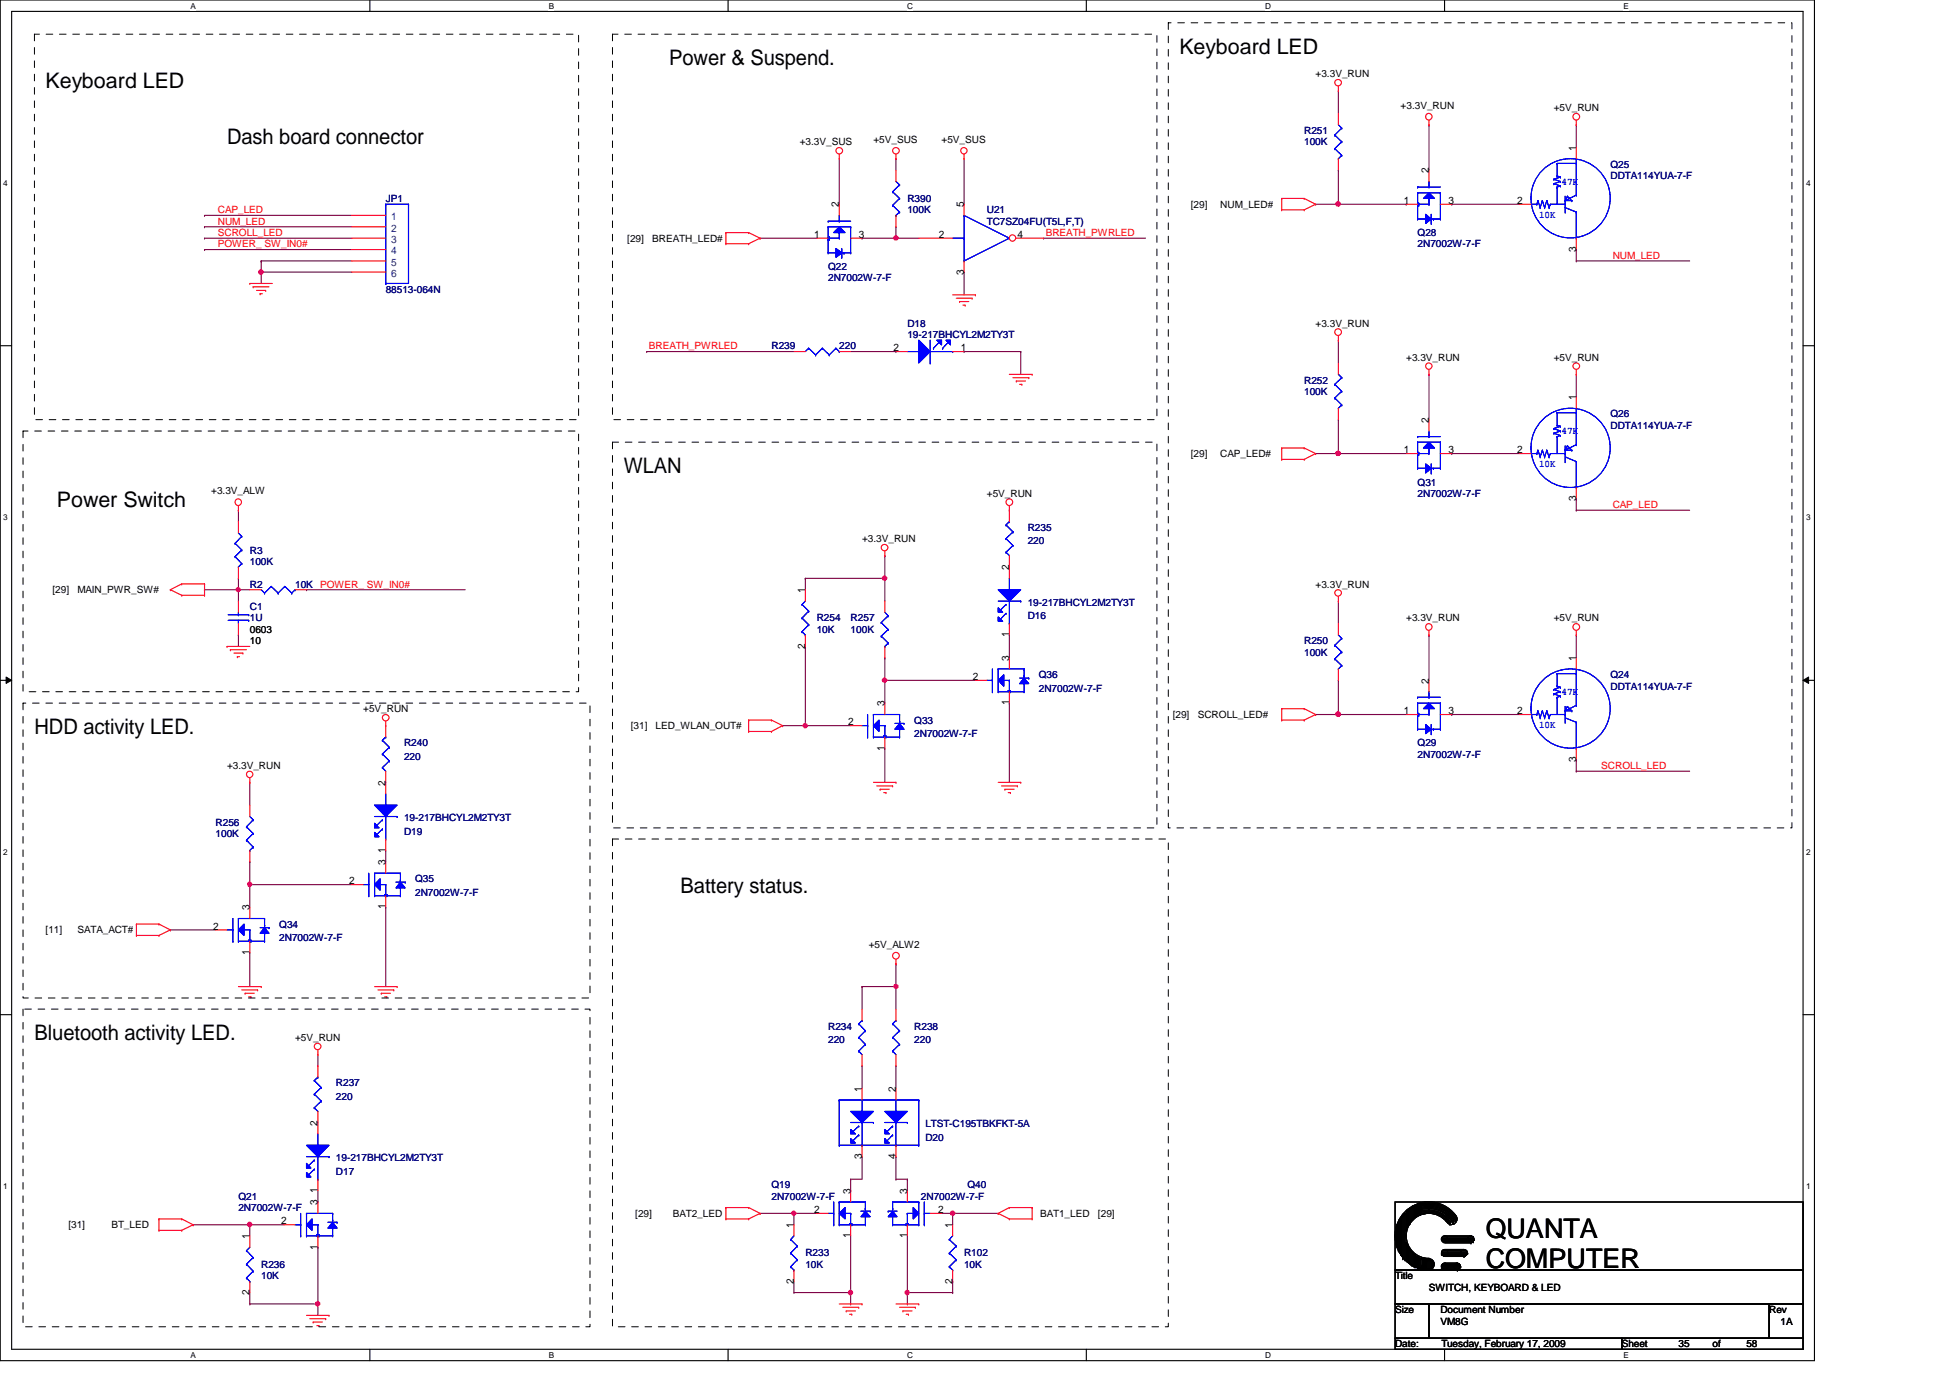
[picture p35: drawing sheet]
<svg xmlns="http://www.w3.org/2000/svg" width="297mm" height="210mm" viewBox="0 0 297 210" stroke-linecap="round" stroke-linejoin="round" font-family="sans-serif">
<defs><g id="words">
<g font-size="4.1">
<text x="226.3" y="188.5">QUANTA</text>
<text x="226.3" y="193.2">COMPUTER</text>
</g>
<g font-size="3.3">
<text x="101.9" y="9.9">Power &amp; Suspend.</text>
<text x="179.7" y="8.2">Keyboard LED</text>
<text x="6.9" y="13.3">Keyboard LED</text>
<text x="34.6" y="22">Dash board connector</text>
<text x="8.7" y="77.3">Power Switch</text>
<text x="95" y="72.1">WLAN</text>
<text x="5.2" y="111.8">HDD activity LED.</text>
<text x="103.7" y="136">Battery status.</text>
<text x="5.2" y="158.4">Bluetooth activity LED.</text>
</g>
<g font-size="1.6">
<text x="240.1" y="22.9" transform="rotate(-90 240.1 22.9)">1</text>
<text x="217.6" y="26.4" transform="rotate(-90 217.6 26.4)">2</text>
<text x="127.8" y="31.6" transform="rotate(-90 127.8 31.6)">2</text>
<text x="146.8" y="31.6" transform="rotate(-90 146.8 31.6)">5</text>
<text x="213.8" y="31.1">1</text>
<text x="220.6" y="31.1">3</text>
<text x="231.1" y="31.1">2</text>
<text x="124" y="36.2">1</text>
<text x="130.8" y="36.2">3</text>
<text x="143" y="36.2">2</text>
<text x="146.8" y="41.8" transform="rotate(-90 146.8 41.8)">3</text>
<text x="155" y="36.2">4</text>
<text x="240.1" y="38.4" transform="rotate(-90 240.1 38.4)">3</text>
<text x="136.1" y="53.5">2</text>
<text x="146.3" y="53.5">1</text>
<text x="217.6" y="64.4" transform="rotate(-90 217.6 64.4)">2</text>
<text x="240.1" y="61" transform="rotate(-90 240.1 61)">1</text>
<text x="213.8" y="69">1</text>
<text x="220.6" y="69">3</text>
<text x="231.1" y="69">2</text>
<text x="240.1" y="76.4" transform="rotate(-90 240.1 76.4)">3</text>
<text x="153.7" y="86.9" transform="rotate(-90 153.7 86.9)">2</text>
<text x="122.6" y="90.3" transform="rotate(-90 122.6 90.3)">1</text>
<text x="122.6" y="98.8" transform="rotate(-90 122.6 98.8)">2</text>
<text x="153.7" y="100.7" transform="rotate(-90 153.7 100.7)">3</text>
<text x="153.7" y="97.1" transform="rotate(-90 153.7 97.1)">1</text>
<text x="240.1" y="100.7" transform="rotate(-90 240.1 100.7)">1</text>
<text x="134.7" y="107.6" transform="rotate(-90 134.7 107.6)">3</text>
<text x="148.2" y="103.6">2</text>
<text x="153.7" y="107.4" transform="rotate(-90 153.7 107.4)">1</text>
<text x="217.6" y="104.1" transform="rotate(-90 217.6 104.1)">2</text>
<text x="129.2" y="110.5">2</text>
<text x="213.8" y="108.8">1</text>
<text x="220.6" y="108.8">3</text>
<text x="231.1" y="108.8">2</text>
<text x="58.7" y="119.7" transform="rotate(-90 58.7 119.7)">2</text>
<text x="134.7" y="114.3" transform="rotate(-90 134.7 114.3)">1</text>
<text x="240.1" y="116.1" transform="rotate(-90 240.1 116.1)">3</text>
<text x="58.7" y="131.8" transform="rotate(-90 58.7 131.8)">3</text>
<text x="58.7" y="129.9" transform="rotate(-90 58.7 129.9)">1</text>
<text x="53.2" y="134.7">2</text>
<text x="32.5" y="141.6">2</text>
<text x="38" y="138.7" transform="rotate(-90 38 138.7)">3</text>
<text x="58.7" y="138.5" transform="rotate(-90 58.7 138.5)">1</text>
<text x="38" y="145.5" transform="rotate(-90 38 145.5)">1</text>
<text x="131.3" y="166.3" transform="rotate(-90 131.3 166.3)">1</text>
<text x="136.4" y="166.3" transform="rotate(-90 136.4 166.3)">2</text>
<text x="48.4" y="171.5" transform="rotate(-90 48.4 171.5)">2</text>
<text x="131.3" y="176.5" transform="rotate(-90 131.3 176.5)">3</text>
<text x="136.4" y="176.5" transform="rotate(-90 136.4 176.5)">4</text>
<text x="48.4" y="183.6" transform="rotate(-90 48.4 183.6)">3</text>
<text x="48.4" y="181.7" transform="rotate(-90 48.4 181.7)">1</text>
<text x="124" y="184.8">2</text>
<text x="129.5" y="181.9" transform="rotate(-90 129.5 181.9)">3</text>
<text x="138.2" y="181.9" transform="rotate(-90 138.2 181.9)">3</text>
<text x="142.9" y="184.8">2</text>
<text x="38" y="188.8" transform="rotate(-90 38 188.8)">1</text>
<text x="42.8" y="186.5">2</text>
<text x="48.4" y="190.3" transform="rotate(-90 48.4 190.3)">1</text>
<text x="120.9" y="187" transform="rotate(-90 120.9 187)">1</text>
<text x="129.5" y="188.6" transform="rotate(-90 129.5 188.6)">1</text>
<text x="138.2" y="188.6" transform="rotate(-90 138.2 188.6)">1</text>
<text x="145.1" y="187" transform="rotate(-90 145.1 187)">1</text>
<text x="38" y="197.3" transform="rotate(-90 38 197.3)">2</text>
<text x="120.9" y="195.5" transform="rotate(-90 120.9 195.5)">2</text>
<text x="145.1" y="195.5" transform="rotate(-90 145.1 195.5)">2</text>
</g>
<g font-size="1.6" fill="#004080">
<text x="59.6" y="35.3">2</text>
<text x="59.6" y="33.5">1</text>
<text x="59.6" y="40.5">5</text>
<text x="59.6" y="38.7">4</text>
<text x="59.6" y="37">3</text>
<text x="59.6" y="42.2">6</text>
</g>
<g font-size="1.5">
<text x="200.4" y="11.8">+3.3V_RUN</text>
<text x="213.4" y="16.6">+3.3V_RUN</text>
<text x="236.7" y="16.9">+5V_RUN</text>
<text x="121.8" y="22.1">+3.3V_SUS</text>
<text x="133.1" y="21.8">+5V_SUS</text>
<text x="143.4" y="21.8">+5V_SUS</text>
<text x="181.4" y="31.6">[29]</text>
<text x="185.9" y="31.6">NUM_LED#</text>
<text x="95.5" y="36.8">[29]</text>
<text x="99.4" y="36.8">BREATH_LED#</text>
<text x="200.4" y="49.8">+3.3V_RUN</text>
<text x="214.2" y="54.9">+3.3V_RUN</text>
<text x="236.7" y="54.9">+5V_RUN</text>
<text x="181.4" y="69.6">[29]</text>
<text x="185.9" y="69.6">CAP_LED#</text>
<text x="32.2" y="75.3">+3.3V_ALW</text>
<text x="150.3" y="75.7">+5V_RUN</text>
<text x="131.3" y="82.6">+3.3V_RUN</text>
<text x="200.4" y="89.5">+3.3V_RUN</text>
<text x="8" y="90.3">[29]</text>
<text x="11.8" y="90.3">MAIN_PWR_SW#</text>
<text x="214.2" y="94.7">+3.3V_RUN</text>
<text x="236.7" y="94.7">+5V_RUN</text>
<text x="38.1" y="96.4">0603</text>
<text x="38.1" y="98.1">10</text>
<text x="55.3" y="108.5">+5V_RUN</text>
<text x="96.1" y="111.1">[31]</text>
<text x="99.9" y="111.1">LED_WLAN_OUT#</text>
<text x="178.6" y="109.3">[29]</text>
<text x="182.5" y="109.3">SCROLL_LED#</text>
<text x="34.6" y="117.1">+3.3V_RUN</text>
<text x="6.9" y="142.2">[11]</text>
<text x="11.8" y="142.2">SATA_ACT#</text>
<text x="132.3" y="144.4">+5V_ALW2</text>
<text x="45" y="158.6">+5V_RUN</text>
<text x="96.8" y="185.3">[29]</text>
<text x="102.5" y="185.3">BAT2_LED</text>
<text x="158.5" y="185.3">BAT1_LED</text>
<text x="167.3" y="185.3">[29]</text>
<text x="10.4" y="187.1">[31]</text>
<text x="17" y="187.1">BT_LED</text>
<text x="212.5" y="194.9">Title</text>
<text x="217.7" y="196.6">SWITCH, KEYBOARD &amp; LED</text>
<text x="212.5" y="200">Size</text>
<text x="219.4" y="200">Document Number</text>
<text x="219.4" y="201.8">VM8G</text>
<text x="269.5" y="200">Rev</text>
<text x="271.2" y="201.8">1A</text>
<text x="212.5" y="205.2">Date:</text>
<text x="219.6" y="205.2">Tuesday, February 17, 2009</text>
<text x="247.1" y="205.2">Sheet</text>
<text x="255.7" y="205.2">35</text>
<text x="260.9" y="205.2">of</text>
<text x="266" y="205.2">58</text>
</g>
<g font-size="1.5" fill="#000080">
<text x="198.7" y="20.4">R251</text>
<text x="198.7" y="22.1">100K</text>
<text x="245.3" y="25.6">Q25</text>
<text x="245.3" y="27.3">DDTA114YUA-7-F</text>
<text x="58.8" y="30.8">JP1</text>
<text x="138.2" y="30.8">R390</text>
<text x="138.2" y="32.5">100K</text>
<text x="150.3" y="32.5">U21</text>
<text x="150.3" y="34.2">TC7SZ04FU(T5L,F,T)</text>
<text x="215.9" y="35.9">Q28</text>
<text x="126.2" y="41.1">Q22</text>
<text x="215.9" y="37.7">2N7002W-7-F</text>
<text x="58.8" y="44.6">88513-064N</text>
<text x="126.2" y="42.8">2N7002W-7-F</text>
<text x="117.5" y="53.2">R239</text>
<text x="127.8" y="53.2">220</text>
<text x="138.2" y="49.8">D18</text>
<text x="138.2" y="51.5">19-217BHCYL2M2TY3T</text>
<text x="198.7" y="58.4">R252</text>
<text x="198.7" y="60.1">100K</text>
<text x="245.3" y="63.6">Q26</text>
<text x="245.3" y="65.3">DDTA114YUA-7-F</text>
<text x="215.9" y="74">Q31</text>
<text x="215.9" y="75.7">2N7002W-7-F</text>
<text x="156.5" y="80.9">R235</text>
<text x="156.5" y="82.9">220</text>
<text x="38.1" y="84.3">R3</text>
<text x="38.1" y="86">100K</text>
<text x="38.1" y="89.5">R2</text>
<text x="45" y="89.5">10K</text>
<text x="38.1" y="93">C1</text>
<text x="38.1" y="94.7">1U</text>
<text x="124.4" y="94.7">R254</text>
<text x="129.6" y="94.7">R257</text>
<text x="156.5" y="94.3">D16</text>
<text x="156.5" y="92.2">19-217BHCYL2M2TY3T</text>
<text x="124.4" y="96.4">10K</text>
<text x="129.6" y="96.4">100K</text>
<text x="198.7" y="98.1">R250</text>
<text x="198.7" y="99.9">100K</text>
<text x="158.2" y="103.3">Q36</text>
<text x="158.2" y="105.4">2N7002W-7-F</text>
<text x="245.3" y="103.3">Q24</text>
<text x="245.3" y="105">DDTA114YUA-7-F</text>
<text x="61.5" y="113.7">R240</text>
<text x="139.3" y="110.2">Q33</text>
<text x="139.3" y="112.3">2N7002W-7-F</text>
<text x="215.9" y="113.7">Q29</text>
<text x="61.5" y="115.7">220</text>
<text x="215.9" y="115.4">2N7002W-7-F</text>
<text x="32.8" y="125.8">R256</text>
<text x="61.5" y="125.1">19-217BHCYL2M2TY3T</text>
<text x="32.8" y="127.5">100K</text>
<text x="61.5" y="127.1">D19</text>
<text x="63.2" y="134.4">Q35</text>
<text x="63.2" y="136.5">2N7002W-7-F</text>
<text x="42.5" y="141.3">Q34</text>
<text x="42.5" y="143.4">2N7002W-7-F</text>
<text x="126.2" y="156.8">R234</text>
<text x="126.2" y="158.9">220</text>
<text x="139.3" y="156.8">R238</text>
<text x="139.3" y="158.9">220</text>
<text x="51.2" y="165.5">R237</text>
<text x="51.2" y="167.6">220</text>
<text x="141" y="173.8">D20</text>
<text x="141" y="171.7">LTST-C195TBKFKT-5A</text>
<text x="51.2" y="178.9">D17</text>
<text x="51.2" y="176.9">19-217BHCYL2M2TY3T</text>
<text x="36.3" y="182.8">Q21</text>
<text x="36.3" y="184.5">2N7002W-7-F</text>
<text x="117.5" y="181">Q19</text>
<text x="117.5" y="182.8">2N7002W-7-F</text>
<text x="140.3" y="182.8">2N7002W-7-F</text>
<text x="147.4" y="181">Q40</text>
<text x="122.7" y="191.4">R233</text>
<text x="146.9" y="191.4">R102</text>
<text x="39.8" y="193.1">R236</text>
<text x="39.8" y="194.9">10K</text>
<text x="122.7" y="193.1">10K</text>
<text x="146.9" y="193.1">10K</text>
</g>
<g font-size="1.5" fill="#00f">
<text x="237.9" y="28.2">47K</text>
<text x="234.4" y="33.2">10K</text>
<text x="234.4" y="71.2">10K</text>
<text x="237.9" y="66.2">47K</text>
<text x="237.9" y="105.9">47K</text>
<text x="234.4" y="110.9">10K</text>
</g>
<g font-size="1.5" fill="#f00">
<text x="33.2" y="32.5">CAP_LED</text>
<text x="33.2" y="34.2">NUM_LED</text>
<text x="33.2" y="35.9">SCROLL_LED</text>
<text x="159.3" y="35.9">BREATH_PWRLED</text>
<text x="33.2" y="37.7">POWER_ SW_IN0#</text>
<text x="245.7" y="39.4">NUM_LED</text>
<text x="98.8" y="53.2">BREATH_PWRLED</text>
<text x="245.7" y="77.4">CAP_LED</text>
<text x="48.8" y="89.5">POWER_ SW_IN0#</text>
<text x="243.9" y="117.1">SCROLL_LED</text>
</g>
<g font-size="1.3">
<text x="29" y="1.4">A</text>
<text x="83.6" y="1.4">B</text>
<text x="138.2" y="1.4">C</text>
<text x="192.7" y="1.4">D</text>
<text x="247.3" y="1.4">E</text>
<text x=".5" y="28.3">4</text>
<text x="275.1" y="28.3">4</text>
<text x=".5" y="79.2">3</text>
<text x="275.1" y="79.2">3</text>
<text x=".5" y="130.2">2</text>
<text x="275.1" y="130.2">2</text>
<text x=".5" y="181.1">1</text>
<text x="275.1" y="181.1">1</text>
<text x="29" y="206.9">A</text>
<text x="83.6" y="206.9">B</text>
<text x="138.2" y="206.9">C</text>
<text x="192.7" y="206.9">D</text>
<text x="247.3" y="206.9">E</text>
</g>
</g></defs>
<path d="M0 0h276.4v207.3h-276.4zM1.8 1.7h272.9v203.8h-272.9z" fill="none" stroke="#000" stroke-width=".17"/>
<g fill="#fff">
<path d="M29 .2h.8v1.4h-.8z"/>
<path d="M29 205.7h.8v1.4h-.8z"/>
</g>
<path d="M56.3 0v1.7M56.3 205.5v1.8" fill="none" stroke="#000" stroke-width=".17"/>
<g fill="#fff">
<path d="M83.6 .2h.8v1.4h-.8z"/>
<path d="M83.6 205.7h.8v1.4h-.8z"/>
</g>
<path d="M110.9 0v1.7M110.9 205.5v1.8" fill="none" stroke="#000" stroke-width=".17"/>
<g fill="#fff">
<path d="M138.2 .2h.9v1.4h-.9z"/>
<path d="M138.2 205.7h.9v1.4h-.9z"/>
</g>
<path d="M165.5 0v1.7M165.5 205.5v1.8" fill="none" stroke="#000" stroke-width=".17"/>
<g fill="#fff">
<path d="M192.7 .2h.9v1.4h-.9z"/>
<path d="M192.7 205.7h.9v1.4h-.9z"/>
</g>
<path d="M220 0v1.7M220 205.5v1.8" fill="none" stroke="#000" stroke-width=".17"/>
<g fill="#fff">
<path d="M247.3 .2h.8v1.4h-.8z"/>
<path d="M247.3 205.7h.8v1.4h-.8z"/>
<path d="M.5 27.2h.7v1.4h-.7z"/>
<path d="M275.1 27.2h.7v1.4h-.7z"/>
<path d="M.5 78.1h.7v1.4h-.7z"/>
<path d="M275.1 78.1h.7v1.4h-.7z"/>
</g>
<path d="M0 52.7h1.8M274.7 52.7h1.7" fill="none" stroke="#000" stroke-width=".17"/>
<g fill="#fff">
<path d="M.5 129.1h.7v1.4h-.7z"/>
<path d="M275.1 129.1h.7v1.4h-.7z"/>
</g>
<path d="M0 103.6h1.8M274.7 103.6h1.7" fill="none" stroke="#000" stroke-width=".17"/>
<path d="M.9 103.1l.9 .5-.9 .5zM274.7 103.6l.8-.5v1z" fill="#000"/>
<path d="M.9 103.1l.9 .5-.9 .5zM274.7 103.6l.8-.5v1z" fill="none" stroke="#000" stroke-width=".15"/>
<g fill="#fff">
<path d="M.5 180h.7v1.4h-.7z"/>
<path d="M275.1 180h.7v1.4h-.7z"/>
</g>
<path d="M0 154.6h1.8M274.7 154.6h1.7" fill="none" stroke="#000" stroke-width=".17"/>
<path d="M129.6 196.9h.1M129.6 188.3v8.6" fill="none" stroke="#800040" stroke-width=".17"/>
<circle cx="129.5" cy="196.9" r=".33" fill="#f0f"/>
<circle cx="129.5" cy="196.9" r=".33" fill="none" stroke="#f0f" stroke-width=".17"/>
<path d="M31.2 32.8h.1M31.2 32.8h22.4M36.3 88.1h.1M36.3 89.8h.1M36.3 88.1v1.7M36.3 89.8h1.8M29.4 186.6h.1M29.4 186.6h8.7M38.1 186.6h.1M38.1 186.6v1.7M120.9 184.8h.1M120.9 184.8h3.5" fill="none" stroke="#800040" stroke-width=".17"/>
<circle cx="36.3" cy="89.8" r=".32" fill="#f0f"/>
<circle cx="36.3" cy="89.8" r=".32" fill="none" stroke="#f0f" stroke-width=".17"/>
<path d="M36.3 77.7h.1M36.3 77.7v1.8M31.2 89.8h.1M31.2 89.8h5.1M36.3 89.8h.1M36.3 96.7h.1M36.3 89.8v1.8M36.3 96.7v1.8M46.7 89.8h.1M46.7 89.8h24.2M138.2 196.9h6.9M145.1 196.9h.1" fill="none" stroke="#800040" stroke-width=".17"/>
<circle cx="138.2" cy="196.9" r=".33" fill="#f0f"/>
<circle cx="138.2" cy="196.9" r=".33" fill="none" stroke="#f0f" stroke-width=".17"/>
<path d="M38.1 131.3h.1M38.1 134.7h.1M38.1 131.3v6.9M38.1 145.1h.1M38.1 145.1v5.2M138.2 198.6h.1M138.2 196.9v1.7M145.1 195.2h.1M145.1 195.2v1.7" fill="none" stroke="#800040" stroke-width=".17"/>
<circle cx="38" cy="134.7" r=".33" fill="#f0f"/>
<circle cx="38" cy="134.7" r=".33" fill="none" stroke="#f0f" stroke-width=".17"/>
<path d="M38.1 119.2h.1M38.1 119.2v3.4M153.8 107.1h.1M153.8 107.1v12.1M131.3 150.3h.1M131.3 150.3v3.4M131.3 150.3h5.2" fill="none" stroke="#800040" stroke-width=".17"/>
<circle cx="136.5" cy="150.3" r=".33" fill="#f0f"/>
<circle cx="136.5" cy="150.3" r=".33" fill="none" stroke="#f0f" stroke-width=".17"/>
<g fill="none" stroke="#800040" stroke-width=".17">
<path d="M31.2 34.5h.1M31.2 34.5h22.4M39.8 39.8h.1M39.8 39.8h13.8M134.8 100.2h.1M134.8 114h.1M134.8 100.2v3.4M134.8 114v5.2M38.1 134.7h.1M38.1 134.7h15.5M58.8 138.2h.1M58.8 138.2v12.1"/>
<path d="M136.5 146.8h.1M136.5 150.3h.1M136.5 146.8v6.9M129.6 179.6h.1M129.6 179.6h1.7M129.6 179.6v1.8M136.5 179.6h.1M136.5 179.6h1.7M138.2 179.6h.1M138.2 179.6v1.8M38.1 186.6h.1M38.1 186.6h5.1"/>
<path d="M129.6 181.4h.1M138.2 196.9h.1M138.2 188.3v8.6"/>
</g>
<circle cx="38" cy="186.5" r=".33" fill="#f0f"/>
<circle cx="38" cy="186.5" r=".33" fill="none" stroke="#f0f" stroke-width=".17"/>
<path d="M120.9 184.8h.1M120.9 184.8v1.8" fill="none" stroke="#800040" stroke-width=".17"/>
<circle cx="120.9" cy="184.8" r=".32" fill="#f0f"/>
<circle cx="120.9" cy="184.8" r=".32" fill="none" stroke="#f0f" stroke-width=".17"/>
<path d="M39.8 41.4h.1M39.8 41.4v1.8M153.8 96.7h.1M153.8 96.7v3.5M134.8 103.6h.1M134.8 103.6h13.8M134.8 103.6v3.5M115.8 184.8h.1M115.8 184.8h5.1" fill="none" stroke="#800040" stroke-width=".17"/>
<circle cx="134.8" cy="103.6" r=".33" fill="#f0f"/>
<circle cx="134.8" cy="103.6" r=".33" fill="none" stroke="#f0f" stroke-width=".17"/>
<path d="M48.4 198.6h.1M48.4 198.6v1.8M145.1 184.8h.1M145.1 184.8v1.8" fill="none" stroke="#800040" stroke-width=".17"/>
<circle cx="145.1" cy="184.8" r=".33" fill="#f0f"/>
<circle cx="145.1" cy="184.8" r=".33" fill="none" stroke="#f0f" stroke-width=".17"/>
<g fill="none" stroke="#800040" stroke-width=".17">
<path d="M31.2 36.3h.1M31.2 36.3h22.4M39.8 41.4h.1M39.8 41.4h13.8M134.8 88.1h.1M134.8 88.1v3.5M58.8 129.5h.1M58.8 129.5v1.8M25.9 141.6h.1M25.9 141.6h6.9M131.3 176.2h.1M131.3 162.3h.1"/>
<path d="M131.3 162.3v3.5M131.3 176.2v3.4M143.4 184.8h8.7M145.1 184.8h.1M152.1 184.8h.1"/>
</g>
<circle cx="134.8" cy="88.1" r=".33" fill="#f0f"/>
<circle cx="134.8" cy="88.1" r=".33" fill="none" stroke="#f0f" stroke-width=".17"/>
<path d="M39.8 39.8h.1M39.8 39.8v1.6M48.4 162.3h.1M48.4 160.7v1.6M48.4 183.1h.1M48.4 181.4v1.7" fill="none" stroke="#800040" stroke-width=".17"/>
<circle cx="39.7" cy="41.4" r=".34" fill="#f0f"/>
<circle cx="39.7" cy="41.4" r=".34" fill="none" stroke="#f0f" stroke-width=".17"/>
<path d="M38.1 198.6h.1M38.1 196.9v1.7M38.1 198.6h10.3M48.4 198.6h.1" fill="none" stroke="#800040" stroke-width=".17"/>
<circle cx="48.4" cy="198.6" r=".33" fill="#f0f"/>
<circle cx="48.4" cy="198.6" r=".33" fill="none" stroke="#f0f" stroke-width=".17"/>
<g fill="none" stroke="#800040" stroke-width=".17">
<path d="M203.9 13.8h.1M203.9 13.8v3.5M217.7 19h.1M217.7 19v6.9M31.2 38h.1M31.2 38h22.4M203.9 31.1h10.3M214.2 31.1h.1M136.5 176.2h.1M136.5 162.3h.1M136.5 162.3v3.5M136.5 176.2v3.4"/>
<path d="M48.4 190h.1M48.4 190v8.6M120.9 196.9h.1M120.9 195.2v1.7M120.9 196.9h8.7M129.6 196.9h.1M129.6 198.6h.1M129.6 196.9v1.7"/>
</g>
<circle cx="203.8" cy="31.1" r=".34" fill="#f0f"/>
<circle cx="203.8" cy="31.1" r=".34" fill="none" stroke="#f0f" stroke-width=".17"/>
<path d="M203.9 25.9h.1M203.9 25.9v5.2M203.9 51.8h.1M203.9 51.8v3.5M217.7 57h.1M217.7 57v6.9M203.9 63.9h.1M203.9 63.9v5.2" fill="none" stroke="#800040" stroke-width=".17"/>
<circle cx="203.8" cy="69.1" r=".33" fill="#f0f"/>
<circle cx="203.8" cy="69.1" r=".33" fill="none" stroke="#f0f" stroke-width=".17"/>
<path d="M203.9 69.1h.1M203.9 69.1h10.3" fill="none" stroke="#800040" stroke-width=".17"/>
<circle cx="203.8" cy="69.1" r=".33" fill="#f0f"/>
<circle cx="203.8" cy="69.1" r=".33" fill="none" stroke="#f0f" stroke-width=".17"/>
<g fill="none" stroke="#800040" stroke-width=".17">
<path d="M200.4 31.1h3.5M203.9 31.1h.1M200.4 69.1h.1M200.4 69.1h3.5M203.9 91.6h.1M203.9 91.6v3.4M217.7 96.7h.1M217.7 96.7v6.9M240.1 96.7h.1M240.1 96.7v3.5M203.9 103.6h.1M203.9 103.6v5.2"/>
<path d="M221.1 108.8h.1M221.1 108.8h10.4M240.1 117.5h.1M240.1 115.7h.1M240.1 115.7v1.8M240.1 117.5h17.3"/>
</g>
<circle cx="203.8" cy="108.8" r=".34" fill="#f0f"/>
<circle cx="203.8" cy="108.8" r=".34" fill="none" stroke="#f0f" stroke-width=".17"/>
<path d="M200.4 108.8h.1M200.4 108.8h13.8M203.9 108.8h.1" fill="none" stroke="#800040" stroke-width=".17"/>
<circle cx="203.8" cy="108.8" r=".34" fill="#f0f"/>
<circle cx="203.8" cy="108.8" r=".34" fill="none" stroke="#f0f" stroke-width=".17"/>
<g fill="none" stroke="#800040" stroke-width=".17">
<path d="M240.1 19h.1M240.1 19v3.5M115.8 36.3h.1M115.8 36.3h8.6M127.8 31.1h.1M127.8 24.2v6.9M131.3 36.3h.1M131.3 36.3h8.7M136.5 24.2h.1M136.5 34.5h.1M136.5 36.3h.1M136.5 24.2v1.7"/>
<path d="M136.5 34.5v1.8M146.9 31.1h.1M146.9 24.2v6.9M159 36.3h.1M159 36.3h15.5M221.1 31.1h.1M221.1 31.1h10.4M240.1 39.8h.1M240.1 38h.1M240.1 38v1.8M240.1 39.8h17.3M146.9 41.4h.1"/>
<path d="M146.9 41.4v3.5M240.1 57h.1M240.1 57v3.5M221.1 69.1h.1M221.1 69.1h10.4M240.1 77.7h.1M240.1 76h.1M240.1 76v1.7M240.1 77.7h17.3"/>
</g>
<circle cx="136.5" cy="36.3" r=".33" fill="#f0f"/>
<circle cx="136.5" cy="36.3" r=".33" fill="none" stroke="#f0f" stroke-width=".17"/>
<path d="M98.5 53.6h.1M98.5 53.6h22.4M129.6 53.6h6.9M136.5 53.6h.1M146.9 53.6h.1M146.9 53.6h8.6M155.5 53.6h.1M155.5 53.6v3.4M122.7 98.5h.1M122.7 98.5v12M122.7 110.5h.1M122.7 110.5h6.9" fill="none" stroke="#800040" stroke-width=".17"/>
<circle cx="122.6" cy="110.5" r=".33" fill="#f0f"/>
<circle cx="122.6" cy="110.5" r=".33" fill="none" stroke="#f0f" stroke-width=".17"/>
<path d="M122.7 88.1h.1M122.7 88.1v1.7M134.8 84.6h.1M134.8 84.6v3.5h-12.1M119.2 110.5h.1M119.2 110.5h3.5" fill="none" stroke="#800040" stroke-width=".17"/>
<g fill="none" stroke="#f00" stroke-width=".17">
<path d="M203.9 13.8h.1M203.9 13.1v.7M217.7 19h.1M217.7 18.3v.7M240.1 19h.1M240.1 18.3v.7M53.6 39.8h5.2M53.6 38h5.2M53.6 36.3h5.2M53.6 34.5h5.2M53.6 32.8h5.2M110.6 37.1h.1"/>
<path d="M110.6 35.4h.1M110.6 35.4v1.7M110.6 35.4h3.4M110.6 37.1h3.4M114 35.4h.1M114 37.1h.1M114 35.4l1.8 .9M115.8 36.3h.1M115.8 36.3l-1.8 .8M127.8 24.2h.1M127.8 23.5v.7M136.5 24.2h.1"/>
<path d="M136.5 23.5v.7M146.9 24.2h.1M146.9 23.5v.7M195.2 32h.1M195.2 30.2h.1M195.2 30.2v1.8M195.2 30.2h3.5M195.2 32h3.5M198.7 30.2h.1M198.7 32h.1M198.7 30.2l1.7 .9M200.4 31.1h.1"/>
<path d="M200.4 31.1l-1.7 .9M38.1 43.2h.1M38.1 43.2h3.4M38.6 43.7h.1M38.6 43.7h2.4M39.1 44.2h1.4M39.6 44.7h.1M39.6 44.7h.4M40.5 44.2h.1M53.6 41.4h5.2M145.1 44.9h3.5M145.7 45.4h2.4"/>
<path d="M146.2 45.9h.1M146.2 45.9h1.4M146.7 46.5h.3M147 46.5h.1M148.1 45.4h.1M148.6 44.9h.1M153.8 57h3.4M154.3 57.5h2.4M154.8 58h.1M154.8 58h1.4M155.3 58.5h.4M155.7 58.5h.1"/>
<path d="M156.7 57.5h.1M157.2 57h.1M203.9 51.8h.1M203.9 51.1v.7M217.7 57h.1M217.7 56.3v.7M240.1 57h.1M240.1 56.3v.7M36.3 77.7h.1M36.3 77v.7M153.8 77.7h.1M153.8 77v2.5"/>
<path d="M195.2 70h.1M195.2 68.2h.1M195.2 68.2v1.8M195.2 68.2h3.5M195.2 70h3.5M198.7 68.2h.1M198.7 70h.1M198.7 68.2l1.7 .9M200.4 69.1h.1M200.4 69.1l-1.7 .9M25.9 89.8h.1M25.9 89.8l1.8 .9"/>
<path d="M27.7 88.9h.1M27.7 90.7h.1M27.7 88.9h3.5M27.7 88.9l-1.8 .9M27.7 90.7h3.5M31.2 90.7h.1M31.2 88.9h.1M31.2 88.9v1.8M34.6 98.5h.1M34.6 98.5h3.5M35.1 99h.1M35.1 99h2.4"/>
<path d="M35.6 99.5h1.4M36.3 91.6v1.7M36.3 95v1.7M37 99.5h.1M134.8 84.6h.1M134.8 83.9v.7M153.8 84.6v1.8M203.9 91.6h.1M203.9 90.8v.8M217.7 96.7h.1M217.7 96.1v.6M240.1 96.7h.1"/>
<path d="M240.1 96.1v.6M36.1 100h.1M36.1 100h.4M38.1 119.2h.1M38.1 118.5v.7M58.8 110.5h.1M58.8 109.9v.6M114 111.4h.1M114 109.7h.1M114 109.7h3.5M114 111.4h3.5M114 109.7v1.7"/>
<path d="M117.5 109.7h.1M117.5 111.4h.1M117.5 109.7l1.7 .8M119.2 110.5h.1M119.2 110.5l-1.7 .9M133.1 119.2h3.4M133.6 119.7h2.4M136 119.7h.1M136.5 119.2h.1M152.1 119.2h3.4M152.6 119.7h2.4M155 119.7h.1"/>
<path d="M155.5 119.2h.1M195.2 109.7h.1M195.2 107.9h.1M195.2 109.7h3.5M195.2 107.9h3.5M195.2 107.9v1.8M198.7 107.9h.1M198.7 109.7h.1M198.7 107.9l1.7 .9M200.4 108.8h.1M200.4 108.8l-1.7 .9M231.5 108.8h1.7"/>
<path d="M240.1 100.2v1.7M240.1 114v1.7M134.1 120.2h.1M134.1 120.2h1.4M134.6 120.7h.4M135 120.7h.1M153.1 120.2h.1M153.1 120.2h1.4M153.6 120.7h.3M153.9 120.7h.1M20.8 142.5h.1M20.8 140.8h.1"/>
<path d="M20.8 140.8h3.4M20.8 142.5h3.4M20.8 140.8v1.7M24.2 140.8h.1M24.2 142.5h.1M24.2 140.8l1.7 .8M25.9 141.6h.1M25.9 141.6l-1.7 .9M36.3 150.3h3.5M36.8 150.8h2.4M37.3 151.3h.1M37.3 151.3h1.4"/>
<path d="M37.9 151.8h.3M38.2 151.8h.1M39.2 150.8h.1M39.8 150.3h.1M48.4 159.9v.8M57.1 150.3h3.4M57.6 150.8h2.4M58.1 151.3h.1M58.1 151.3h1.4M58.6 151.8h.3M58.9 151.8h.1M60 150.8h.1"/>
<path d="M60.5 150.3h.1M131.3 153.7v1.7M136.5 146.8h.1M136.5 146.1v.7M48.4 160.7h.1M131.3 160.7v1.6M24.2 187.4h.1M24.2 185.7h.1M24.2 185.7h3.5M24.2 187.4h3.5M24.2 185.7v1.7M27.7 185.7h.1"/>
<path d="M27.7 187.4h.1M27.7 185.7l1.7 .9M29.4 186.6h.1M29.4 186.6l-1.7 .8M38.1 188.3v1.7M38.1 195.2v1.7M110.6 185.7h.1M110.6 183.9h.1M110.6 185.7h3.4M110.6 183.9h3.4M110.6 183.9v1.8M114 183.9h.1"/>
<path d="M114 185.7h.1M114 183.9l1.8 .9M115.8 184.8h.1M115.8 184.8l-1.8 .9M127.8 198.6h3.5M128.4 199.1h2.4M128.9 199.7h.1M128.9 199.7h1.4M130.8 199.1h.1M131.3 198.6h.1M136.5 198.6h3.5M137 199.1h2.4"/>
<path d="M137.5 199.7h.1M137.5 199.7h1.4M139.4 199.1h.1M140 198.6h.1M152.1 184.8h.1M152.1 184.8l1.7 .9M153.8 183.9h.1M153.8 185.7h.1M153.8 185.7h3.4M153.8 183.9h3.4M153.8 183.9l-1.7 .9M157.2 185.7h.1"/>
<path d="M157.2 183.9h.1M157.2 183.9v1.8M46.7 200.4h3.4M47.2 200.9h2.4M47.7 201.4h.1M47.7 201.4h1.4M48.3 201.9h.3M48.6 201.9h.1M49.6 200.9h.1M50.1 200.4h.1M129.4 200.2h.3M129.7 200.2h.1"/>
<path d="M138 200.2h.4M138.4 200.2h.1"/>
<circle cx="203.8" cy="12.6" r=".5"/>
<circle cx="217.6" cy="17.8" r=".5"/>
<circle cx="240.1" cy="17.8" r=".51"/>
<circle cx="127.9" cy="23" r=".5"/>
<circle cx="136.5" cy="23" r=".5"/>
<circle cx="146.8" cy="23" r=".49"/>
<circle cx="203.8" cy="50.6" r=".51"/>
<circle cx="217.7" cy="55.8" r=".49"/>
<circle cx="240.1" cy="55.8" r=".5"/>
<circle cx="36.3" cy="76.5" r=".5"/>
<circle cx="153.7" cy="76.5" r=".51"/>
<circle cx="134.8" cy="83.4" r=".5"/>
<circle cx="203.8" cy="90.3" r=".5"/>
<circle cx="217.6" cy="95.5" r=".5"/>
<circle cx="240.1" cy="95.5" r=".51"/>
<circle cx="38" cy="118" r=".49"/>
<circle cx="58.8" cy="109.3" r=".5"/>
<circle cx="48.4" cy="159.4" r=".5"/>
<circle cx="136.5" cy="145.6" r=".51"/>
</g>
<g fill="none" stroke="#000" stroke-width=".17">
<path d="M212.5 183.1h62.2v10.4h-62.2zM212.5 193.5h62.2v5.1h-62.2zM212.5 198.6h5.2v5.2h-5.2zM212.7 189.5h.1M212.7 187.1v2.4M212.7 189.5l.1 .5M212.8 190h.1M212.8 186.6h.1M212.8 186.6v3.4M213 186.2h.1M213 190.5h.1M213 186.2l-.2 .4"/>
<path d="M213 186.2v4.3M213 190.5l.2 .2M213.2 190.7h.1M213.2 185.8h.1M213.2 185.8v4.9M213.4 185.5h.1M213.4 191.1h.1M213.4 185.5l-.2 .3M213.4 185.5v5.6M213.4 191.1l.1 .1M213.5 191.2h.1M213.5 185.3h.1"/>
<path d="M213.5 185.3v5.9M213.7 185.2h.1M213.7 191.7h.1M213.7 185.2l-.2 .1M213.7 185.2v6.5M213.9 185h.1M213.9 185v6.7M214 184.8h.1M214 191.9h.1M214 184.8l-.1 .2M214 184.8v7.1M214 191.9h.2"/>
<path d="M214.2 191.9h.1M214.2 189.3h.1M214.2 187.4h.1M214.2 184.5v2.9M214.2 189.3v2.6M214.2 189.3l.2 .4M214.4 189.7h.1M214.4 192.1h.1M214.4 186.9h.1M214.4 184.5h.1M214.4 184.5v2.4M214.4 189.7v2.4"/>
<path d="M214.4 192.1l.2 .1M214.4 186.9l-.2 .5M214.6 192.2h.1M214.6 190h.1M214.6 184.3h.1M214.6 186.6h.1M214.6 184.3v2.3M214.6 190v2.2M214.6 190l.2 .3M214.6 184.3l-.2 .2M214.8 190.3h.1M214.8 192.4h.1"/>
<path d="M214.8 186.4h.1M214.8 184.1h.1M214.8 192.4l.1 .2M214.8 184.1v2.3M214.8 190.3v2.1M214.8 186.4l-.2 .2M214.9 192.6h.1M214.9 190.5h.1M214.9 183.9h.1M214.9 186h.1M214.9 183.9l-.1 .2M214.9 183.9v2.1"/>
<path d="M214.9 190.5v2.1M214.9 190.5l.2 .2M215.1 190.7h.1M215.1 192.7h.1M215.1 185.8h.1M215.1 183.8h.1M215.1 192.7h.2M215.1 183.8v2M215.1 190.7v2M215.1 185.8l-.2 .2M215.1 183.8h.2M215.3 192.7h.1"/>
<path d="M215.3 190.9h.1M215.3 183.8h.1M215.3 185.7h.1M215.3 183.8v1.9M215.3 190.9v1.8M215.3 190.9l.1 .2M215.4 191.1h.1M215.4 193h.1M215.4 185.5h.1M215.4 183.8h.1M215.4 193h.2M215.4 183.8v1.7"/>
<path d="M215.4 191.1v1.9M215.4 185.5l-.1 .2M215.6 193h.1M215.6 191.2h.1M215.6 183.6h.1M215.6 185.3h.1M215.6 191.2l.2 .2M215.6 183.6v1.7M215.6 191.2v1.8M215.6 183.6l-.2 .2M215.8 191.4h.1M215.8 193h.1"/>
<path d="M215.8 185.2h.1M215.8 183.6h.1M215.8 183.6v1.6M215.8 191.4v1.6M215.8 193l.1 .1M215.8 185.2l-.2 .1M215.9 193.1h.1M215.9 191.4h.1M215.9 183.4h.1M215.9 185.2h.1M215.9 183.4v1.8M215.9 191.4v1.7"/>
<path d="M215.9 191.4l.2 .2M215.9 183.4l-.1 .2M216.1 191.6h.1M216.1 193.1h.1M216.1 184.8h.1M216.1 183.4h.1M216.1 193.1h.2M216.1 183.4v1.4M216.1 191.6v1.5M216.1 184.8l.2 .2M216.3 184.9l1.4-.2a3.6 3.6 0 0 1 3.1 1.9M216.3 184.7l1.4-.2a3.6 3.6 0 0 1 3.3 2.1"/>
<path d="M216.3 184.5l1.4-.2a3.9 3.9 0 0 1 3.3 1.9M216.3 184.3l1.4-.2a4.1 4.1 0 0 1 3.7 2.3M216.3 184.1l1.4-.2a4.2 4.2 0 0 1 3.8 2.5M216.3 184l1.4-.2a4.3 4.3 0 0 1 3.8 2.3M216.3 183.8l1.4-.2a4.6 4.6 0 0 1 4 2.5M216.3 183.5l1.4-.2a5 5 0 0 1 4.2 2.4M216.3 193.1h.1M216.3 191.7h.1M216.3 183.3h.1M216.3 185h.1M216.3 183.3v1.7M216.3 191.6v1.5"/>
<path d="M216.3 183.3l-.2 .1M216.4 183.6l1.3-.2a4.7 4.7 0 0 1 4.1 2.5M216.4 191.7h.1M216.4 193.1h.1M216.4 193.3h.1M216.4 183.4h.1M216.4 193.1h.3M216.4 193.3h.4M216.4 183.4v1.4M216.4 191.7v1.4M216.7 193.1h.1M216.7 191.7h.1"/>
<path d="M216.7 191.7v1.4M216.8 191.7h.1M216.8 193.3h.1M216.8 191.7v1.6M217 191.7h.1M217 193.3h.1M217 191.7l-.6 1.6M217 191.7v1.6M217.2 193.1h.1M217.2 191.7h.1M217.2 193.1l-.2 .2M217.2 191.7v1.4"/>
<path d="M217.2 191.7l.1 .4M217.3 192.1h.1M217.3 193.3h.1M217.3 193.3h.2M217.3 192.1v1.2M217.5 193.3h.1M217.5 191.9h.1M217.5 191.9h.2M217.5 191.9v1.4M217.7 198.6h51.8v5.2h-51.8zM217.7 183.1a5.1 5.1 0 0 1 4 2M217.7 183.1a5.2 5.2 0 0 0-5.2 5.2 5.2 5.2 0 0 0 5.2 5.1"/>
<path d="M217.7 184.8a3.4 3.4 0 0 1 2.6 1.3M217.7 184.8a3.4 3.4 0 0 0-3.5 3.5 3.4 3.4 0 0 0 3.5 3.4M217.7 183.1l-1.6 .2M217.7 191.9h.1M217.7 193.3h.1M217.7 184.8l-1.3 .2M217.7 191.9v1.4M217.8 193.3h.1M217.8 191.9h.1M217.8 191.9h.2M217.8 191.9v1.4M218 191.9h.1"/>
<path d="M218 193.3h.1M218 191.9v1.4M218.2 193.1h.1M218.2 192.1h.1M218.2 193.1l-.2 .2M218.2 192.1v1M218.2 192.1l.2 .1M218.4 192.2h.1M218.4 193h.1M218.4 192.2v.8M219.6 188.6h.1M219.6 188.8h.1"/>
<path d="M219.6 190.9h.1M219.6 191.1h.1M219.6 192.7h.1M219.6 193h.1M219.6 193.1h.1M219.6 188.6h4.8M219.6 188.6v.2M219.6 192.7v.3M219.6 188.8h5M219.6 190.9h4M219.6 191.1h3.8M219.6 191.1l.3 .1"/>
<path d="M219.6 192.7h2.7M219.6 193h2.9M219.6 193.1h2.7M219.6 193.1l.3 .2M219.7 189h.1M219.7 190.7h.1M219.7 188.4h4.7M219.7 189h4.7M219.7 189l.2 .1M219.7 190.5h3.7M219.7 190.7h3.7M219.7 190.7l-.1 .2"/>
<path d="M219.7 192.6h2.6M219.9 189.1h.1M219.9 191.2h.1M219.9 193.3h.1M219.9 189.1h4.5M219.9 191.2h3.3M219.9 193.3h2.4M220.1 192.4h1.9M220.1 193.5h1.9M220.1 191.4h2.9M220.1 190.3h2.9M220.1 189.3h4"/>
<path d="M220.1 188.3h4M222 192.4h.1M222 193.5h.1M222.2 192.6h.1M222.3 192.6h.1M222.3 192.7h.1M222.3 193.1h.1M222.3 193.3h.1M222.3 192.6v.1M222.5 193h.1M222.5 193l-.2 .1M223 191.4h.1"/>
<path d="M223 190.3h.1M223.2 191.2h.1M223.4 190.5h.1M223.4 190.7h.1M223.4 191.1h.1M223.4 190.5v.2M223.6 190.9h.1M223.6 190.9l-.2 .2M224.1 189.3h.1M224.1 188.3h.1M224.4 188.4h.1M224.4 188.6h.1"/>
<path d="M224.4 189h.1M224.4 189.1h.1M224.4 188.4v.2M224.6 188.8h.1M224.6 188.8l-.2 .2M269.5 198.6h5.2v5.2h-5.2zM212.5 203.8h34.6v1.7h-34.6zM247.1 203.8h27.6v1.7h-27.6z"/>
<circle cx="217.6" cy="192.6" r=".84"/>
<circle cx="220.1" cy="190.8" r=".5"/>
<circle cx="220.1" cy="188.8" r=".5"/>
<circle cx="220.1" cy="192.9" r=".5"/>
<circle cx="221.1" cy="185.7" r=".85"/>
<circle cx="222" cy="192.9" r=".5"/>
<circle cx="223" cy="190.8" r=".51"/>
<circle cx="224" cy="188.8" r=".5"/>
</g>
<path d="M5.2 5.2h82.9v58.7h-82.9zM93.3 5.2h82.9v58.7h-82.9zM178 3.5h95v122.6h-95zM3.5 65.7h84.6v39.7h-84.6zM93.3 67.4h82.9v58.7h-82.9zM3.5 107.1h86.4v44.9h-86.4zM93.3 127.8h84.7v74.3h-84.7zM3.5 153.7h86.4v48.4h-86.4z" fill="none" stroke="#000" stroke-width=".15" stroke-dasharray="1 1 1 1 1 1 1 1"/>
<g fill="none" stroke="#00f" stroke-width=".17">
<path d="M58.8 31.1h.1M58.8 31.1v12.1M58.8 31.1h3.4M62.2 31.1h.1M62.2 31.1v12.1h-3.4M58.8 43.2h.1M153.2 80h.1M153.2 80l1.1 1M153.8 79.5h.1M153.8 79.5l-.6 .5M34.8 94.5h3.1M34.8 93.6h3.1"/>
<path d="M36.3 93.6h.1M36.3 94.5h.1M36.3 93.3v.3M36.3 94.5v.5M37.9 94.5h.1M37.9 93.6h.1M153.2 84.1h.1M153.2 82h.1M153.2 84.1l.6 .5M153.2 82l1.1 1.1M154.3 83.1h.1M154.3 81h.1"/>
<path d="M154.3 83.1l-1.1 1M154.3 81l-1.1 1M233.2 108.8h.9M234.1 108.8h.1M234.3 108.3h.1M234.3 108.3l-.2 .5M234.3 108.3l.3 1M234.6 109.3h.1M234.9 108.3h.1M234.9 108.3l-.3 1M234.9 108.3l.4 1M235.3 109.3h.1"/>
<path d="M235.6 108.3h.1M235.6 108.3l-.3 1M235.6 108.3l.4 1M236 109.3h.1M236.2 108.8h.1M236.2 108.8h2.2M236.2 108.8l-.2 .5M236.7 105.7h.1M236.7 105h.1M236.7 105.7l1 .3M236.7 105l1 .4M237.2 106.2h.1"/>
<path d="M237.2 104.5h.1M237.2 102.6h.1M237.2 102.6v1.9M237.2 106.2v2.6M237.2 104.5l.5 .2M237.2 102.6h2.9M237.7 106h.1M237.7 105.4h.1M237.7 104.7h.1M237.7 106l-.5 .2M237.7 105.4l-1 .3M237.7 104.7l-1 .3"/>
<path d="M238.4 110h.1M238.4 108.8h.1M238.4 108.3h.1M238.4 107.6v2.4M238.4 109.3l1.7 .7M238.4 108.3h1M238.8 107.6h.1M238.8 107.6l.6 .7M238.8 107.6l-.4 .7M239.4 108.3h.1M240.1 110h.1M240.1 114h.1"/>
<path d="M240.1 107.4h.1M240.1 101.9h.1M240.1 102.6h.1M240.1 101.9v5.5M240.1 110v4M240.1 107.4l-1.7 .9M130.8 158h.1M130.8 156h.1M130.8 158l1 1.1M130.8 156l1 1M131.3 155.4h.1M131.3 155.4l-.5 .6"/>
<path d="M131.8 159.1h.1M131.8 157h.1M131.8 159.1l-1 1M131.8 157l-1 1M130.8 160.1h.1M130.8 160.1l.5 .6M37.5 190.5h.1M37.5 192.6h.1M37.5 194.6h.1M37.5 190.5l1.1 1.1M37.5 192.6l1.1 1M37.5 194.6l.6 .6"/>
<path d="M38.1 195.2h.1M38.1 190l-.6 .5M38.6 191.6h.1M38.6 193.6h.1M38.6 191.6l-1.1 1M38.6 193.6l-1.1 1"/>
<circle cx="239.2" cy="107.9" r="6"/>
</g>
<path d="M152.1 89.8h3.4l-1.7 1.8z" fill="#00f"/>
<path d="M152.1 89.8h3.4l-1.7 1.8z" fill="none" stroke="#00f" stroke-width=".17"/>
<path d="M152.1 92.6l.6 .7h-.6z" fill="#00f"/>
<path d="M152.1 92.6l.6 .7h-.6z" fill="none" stroke="#00f" stroke-width=".17"/>
<path d="M152.1 94l.6 .7h-.6z" fill="#00f"/>
<path d="M152.1 94l.6 .7h-.6zM152.1 91.6h3.4M153.2 92.1h.1M153.2 93.4h.1M153.2 92.1l-.8 .8M153.2 93.4l-.8 .9M153.8 89.8h.1M153.8 95h.1M153.8 88.1v1.7M153.8 91.6v3.4M155.5 91.6h.1" fill="none" stroke="#00f" stroke-width=".17"/>
<path d="M152.1 89.8h3.4l-1.7 1.8z" fill="#00f"/>
<path d="M152.1 89.8h3.4l-1.7 1.8z" fill="none" stroke="#00f" stroke-width=".17"/>
<path d="M152.1 92.6l.6 .7h-.6z" fill="#00f"/>
<path d="M152.1 92.6l.6 .7h-.6z" fill="none" stroke="#00f" stroke-width=".17"/>
<path d="M152.1 94l.6 .7h-.6z" fill="#00f"/>
<path d="M152.1 94l.6 .7h-.6zM152.1 91.6h3.4M153.2 92.1h.1M153.2 93.4h.1M153.2 92.1l-.8 .8M153.2 93.4l-.8 .9M153.8 89.8h.1M153.8 95h.1M153.8 88.1v1.7M153.8 91.6v3.4M155.5 91.6h.1" fill="none" stroke="#00f" stroke-width=".17"/>
<path d="M153.8 86.4v1.7M153.8 95v1.7" fill="none" stroke="#f00" stroke-width=".17"/>
<path d="M152.1 103.6l.8-.8v1.7z" fill="#00f"/>
<path d="M152.1 103.6l.8-.8v1.7z" fill="none" stroke="#00f" stroke-width=".17"/>
<path d="M156 103.3l.7 .8h-1.4z" fill="#00f"/>
<g fill="none" stroke="#00f" stroke-width=".17">
<path d="M150.3 103.6h.9M151.2 103.6h.1M151.2 105.4h.1M151.2 101.9v3.5M152.1 101.9h.1M152.1 105.4h.1M152.1 101.9h3.9M152.1 101.9v3.5M152.1 105.4h3.9M152.9 103.6h.1M152.9 103.6h.9M153.6 105.2h.1"/>
<path d="M153.6 105.2v.2M153.6 105.2h.3M153.8 105.4h.1M153.8 103.6h.1M153.8 103.6v1.8M153.9 105.2h.1M153.9 105.4h.1M153.9 105.2v.2M155.3 103.3h1.4M156 103.3l.7 .8h-1.4zM156 101.9h.1M156 103h.1"/>
<path d="M156 105.4h.1M156 104.1h.1M156 101.9v1.4M156 104.1v1.3M156.7 103.3h.1"/>
</g>
<path d="M152.1 103.6l.8-.8v1.7z" fill="#00f"/>
<path d="M152.1 103.6l.8-.8v1.7z" fill="none" stroke="#00f" stroke-width=".17"/>
<path d="M156 103.3l.7 .8h-1.4z" fill="#00f"/>
<g fill="none" stroke="#00f" stroke-width=".17">
<path d="M35.8 82.8h.1M35.8 84.8h.1M35.8 82.8l1 1M35.8 84.8l1 1.1M36.3 86.4h.1M36.3 81.2l.5 .5M36.8 81.7h.1M36.8 83.8h.1M36.8 85.9h.1M36.8 81.7l-1 1.1M36.8 83.8l-1 1M36.8 85.9l-.5 .5"/>
<path d="M58.2 116.9h.1M58.2 114.9h.1M58.2 112.8h.1M58.2 116.9l.6 .6M58.2 114.9l1.1 1M58.2 112.8l1.1 1M58.8 112.3h.1M58.8 112.3l-.6 .5M59.3 115.9h.1M59.3 113.8h.1M59.3 115.9l-1.1 1M59.3 113.8l-1.1 1.1"/>
<path d="M150.3 103.6h.9M151.2 103.6h.1M151.2 105.4h.1M151.2 101.9v3.5M152.1 101.9h.1M152.1 105.4h.1M152.1 101.9h3.9M152.1 101.9v3.5M152.1 105.4h3.9M152.9 103.6h.1M152.9 103.6h.9M153.6 105.2h.1"/>
<path d="M153.6 105.2v.2M153.6 105.2h.3M153.8 105.4h.1M153.8 103.6h.1M153.8 103.6v1.8M153.9 105.2h.1M153.9 105.4h.1M153.9 105.2v.2M155.3 103.3h1.4M156 103.3l.7 .8h-1.4zM156 101.9h.1M156 103h.1"/>
<path d="M156 105.4h.1M156 104.1h.1M156 101.9v1.4M156 104.1v1.3M156.7 103.3h.1"/>
</g>
<path d="M36.3 79.5v1.7M36.3 86.4v1.7M58.8 110.5v1.8M58.8 117.5v1.7M148.6 103.6h1.7M153.8 100.2v1.7M153.8 105.4v1.7" fill="none" stroke="#f00" stroke-width=".17"/>
<path d="M37.2 140.8v1.7l-.9-.9z" fill="#00f"/>
<path d="M37.2 140.8v1.7l-.9-.9z" fill="none" stroke="#00f" stroke-width=".17"/>
<path d="M40.3 141.3l.7 .9h-1.4z" fill="#00f"/>
<g fill="none" stroke="#00f" stroke-width=".17">
<path d="M35.5 139.9v3.5M36.3 139.9h.1M36.3 139.9h4M36.3 139.9v3.5M40.3 139.9h.1M40.3 139.9v1.4M34.6 141.6h.9M35.5 141.6h.1M35.5 143.4h.1M36.3 143.4h.1M36.3 143.4h4M37.2 141.6h.1"/>
<path d="M37.2 141.6h.9M37.9 143.2h.1M37.9 143.2v.2M37.9 143.2h.3M38.1 143.4h.1M38.1 141.6h.1M38.1 141.6v1.8M38.2 143.2h.1M38.2 143.4h.1M38.2 143.2v.2M39.6 141.3h1.4M40.3 141.3l.7 .9h-1.4z"/>
<path d="M40.3 140.9h.1M40.3 143.4h.1M40.3 142.2h.1M40.3 142.2v1.2M41 141.3h.1"/>
</g>
<path d="M37.2 140.8v1.7l-.9-.9z" fill="#00f"/>
<path d="M37.2 140.8v1.7l-.9-.9z" fill="none" stroke="#00f" stroke-width=".17"/>
<path d="M40.3 141.3l.7 .9h-1.4z" fill="#00f"/>
<g fill="none" stroke="#00f" stroke-width=".17">
<path d="M35.5 139.9v3.5M36.3 139.9h.1M36.3 139.9h4M36.3 139.9v3.5M40.3 139.9h.1M40.3 139.9v1.4M34.6 141.6h.9M35.5 141.6h.1M35.5 143.4h.1M36.3 143.4h.1M36.3 143.4h4M37.2 141.6h.1"/>
<path d="M37.2 141.6h.9M37.9 143.2h.1M37.9 143.2v.2M37.9 143.2h.3M38.1 143.4h.1M38.1 141.6h.1M38.1 141.6v1.8M38.2 143.2h.1M38.2 143.4h.1M38.2 143.2v.2M39.6 141.3h1.4M40.3 141.3l.7 .9h-1.4z"/>
<path d="M40.3 140.9h.1M40.3 143.4h.1M40.3 142.2h.1M40.3 142.2v1.2M41 141.3h.1"/>
</g>
<path d="M38.1 138.2v1.7M32.8 141.6h1.8M38.1 143.4v1.7" fill="none" stroke="#f00" stroke-width=".17"/>
<path d="M217.7 107.1l.8 .8h-1.7z" fill="#00f"/>
<path d="M217.7 107.1l.8 .8h-1.7z" fill="none" stroke="#00f" stroke-width=".17"/>
<path d="M217.2 110.4l.8 .7-.8 .7z" fill="#00f"/>
<g fill="none" stroke="#00f" stroke-width=".17">
<path d="M215.9 107.1h.1M215.9 108.8h.1M215.9 106.2h.1M215.9 111.1h.1M215.9 109h.1M215.9 107.1h3.5M215.9 107.1v4M215.9 108.8h1.8M215.9 106.2h3.5M215.9 111.1h1.3M215.9 108.7h.2M215.9 109h.2"/>
<path d="M216.1 108.7h.1M216.1 109h.1M216.1 108.7v.3M217.2 110.4l.8 .7-.8 .7zM217.2 111.1h.1M217.7 108.8h.1M217.7 107.9h.1M217.7 106.2h.1M217.7 105.4v.8M217.7 107.9v.9M218 111.8h.1M218 111.1h1.4"/>
<path d="M218 110.4v1.4M218.4 111.1h.1M219.4 107.1h.1M219.4 111.1h.1M219.4 107.1v4"/>
</g>
<path d="M217.7 107.1l.8 .8h-1.7z" fill="#00f"/>
<path d="M217.7 107.1l.8 .8h-1.7z" fill="none" stroke="#00f" stroke-width=".17"/>
<path d="M217.2 110.4l.8 .7-.8 .7z" fill="#00f"/>
<g fill="none" stroke="#00f" stroke-width=".17">
<path d="M215.9 107.1h.1M215.9 108.8h.1M215.9 106.2h.1M215.9 111.1h.1M215.9 109h.1M215.9 107.1h3.5M215.9 107.1v4M215.9 108.8h1.8M215.9 106.2h3.5M215.9 111.1h1.3M215.9 108.7h.2M215.9 109h.2"/>
<path d="M216.1 108.7h.1M216.1 109h.1M216.1 108.7v.3M217.2 110.4l.8 .7-.8 .7zM217.2 111.1h.1M217.7 108.8h.1M217.7 107.9h.1M217.7 106.2h.1M217.7 105.4v.8M217.7 107.9v.9M218 111.8h.1M218 111.1h1.4"/>
<path d="M218 110.4v1.4M218.4 111.1h.1M219.4 107.1h.1M219.4 111.1h.1M219.4 107.1v4"/>
</g>
<path d="M214.2 108.8h1.7M217.7 103.6v1.8M219.4 108.8h1.7" fill="none" stroke="#f00" stroke-width=".17"/>
<path d="M217.7 29.4l.8 .8h-1.7z" fill="#00f"/>
<path d="M217.7 29.4l.8 .8h-1.7z" fill="none" stroke="#00f" stroke-width=".17"/>
<path d="M217.2 32.6l.8 .8-.8 .6z" fill="#00f"/>
<g fill="none" stroke="#00f" stroke-width=".17">
<path d="M215.9 29.4h.1M215.9 31.1h.1M215.9 28.5h.1M215.9 33.4h.1M215.9 31.3h.1M215.9 29.4h3.5M215.9 29.4v4M215.9 31.1h1.8M215.9 28.5h3.5M215.9 33.4h1.3M215.9 30.9h.2M215.9 31.3h.2"/>
<path d="M216.1 30.9h.1M216.1 31.3h.1M216.1 30.9v.4M217.2 32.6l.8 .8-.8 .6zM217.2 33.4h.1M217.7 31.1h.1M217.7 30.2h.1M217.7 28.5h.1M217.7 27.6v.9M217.7 30.2v.9M218 34h.1M218 33.4h1.4"/>
<path d="M218 32.6v1.4M218.4 33.4h.1M219.4 29.4h.1M219.4 33.4h.1M219.4 29.4v4"/>
</g>
<path d="M217.7 29.4l.8 .8h-1.7z" fill="#00f"/>
<path d="M217.7 29.4l.8 .8h-1.7z" fill="none" stroke="#00f" stroke-width=".17"/>
<path d="M217.2 32.6l.8 .8-.8 .6z" fill="#00f"/>
<g fill="none" stroke="#00f" stroke-width=".17">
<path d="M215.9 29.4h.1M215.9 31.1h.1M215.9 28.5h.1M215.9 33.4h.1M215.9 31.3h.1M215.9 29.4h3.5M215.9 29.4v4M215.9 31.1h1.8M215.9 28.5h3.5M215.9 33.4h1.3M215.9 30.9h.2M215.9 31.3h.2"/>
<path d="M216.1 30.9h.1M216.1 31.3h.1M216.1 30.9v.4M217.2 32.6l.8 .8-.8 .6zM217.2 33.4h.1M217.7 31.1h.1M217.7 30.2h.1M217.7 28.5h.1M217.7 27.6v.9M217.7 30.2v.9M218 34h.1M218 33.4h1.4"/>
<path d="M218 32.6v1.4M218.4 33.4h.1M219.4 29.4h.1M219.4 33.4h.1M219.4 29.4v4M120.4 188.8h.1M120.4 190.9h.1M120.4 193h.1M120.4 188.8l1.1 1M120.4 190.9l1.1 1M120.4 193l.5 .5M120.9 193.5h.1"/>
<path d="M120.9 188.3l-.5 .5M121.5 189.8h.1M121.5 191.9h.1M121.5 189.8l-1.1 1.1M121.5 191.9l-1.1 1.1"/>
</g>
<path d="M214.2 31.1h1.7M217.7 25.9v1.7M219.4 31.1h1.7M120.9 186.6v1.7M120.9 193.5v1.7" fill="none" stroke="#f00" stroke-width=".17"/>
<path d="M128.7 183.9v1.8l-.9-.9z" fill="#00f"/>
<path d="M128.7 183.9v1.8l-.9-.9z" fill="none" stroke="#00f" stroke-width=".17"/>
<path d="M131.8 184.5l.7 .8h-1.4z" fill="#00f"/>
<g fill="none" stroke="#00f" stroke-width=".17">
<path d="M126.1 184.8h.9M127 184.8h.1M127 186.6h.1M127 183.1v3.5M127.8 183.1h.1M127.8 186.6h.1M127.8 183.1h4M127.8 183.1v3.5M127.8 186.6h4M128.7 184.8h.1M128.7 184.8h.9M129.4 186.4h.1"/>
<path d="M129.4 186.4v.2M129.4 186.4h.3M129.6 186.6h.1M129.6 184.8h.1M129.6 184.8v1.8M129.7 186.4h.1M129.7 186.6h.1M129.7 186.4v.2M131.1 184.5h1.4M131.8 184.5l.7 .8h-1.4zM131.8 183.1h.1M131.8 184.1h.1"/>
<path d="M131.8 186.6h.1M131.8 185.3h.1M131.8 183.1v1.4M131.8 185.3v1.3M132.5 184.5h.1"/>
</g>
<path d="M128.7 183.9v1.8l-.9-.9z" fill="#00f"/>
<path d="M128.7 183.9v1.8l-.9-.9z" fill="none" stroke="#00f" stroke-width=".17"/>
<path d="M131.8 184.5l.7 .8h-1.4z" fill="#00f"/>
<g fill="none" stroke="#00f" stroke-width=".17">
<path d="M203.9 19l.5 .5M204.4 19.5h.1M204.4 19.5l-1.1 1.1M136 29.2h.1M136 31.3h.1M136 29.2l1 1M136 31.3l1 1M136.5 32.8h.1M136.5 27.6l.5 .6M137 28.2h.1M137 30.2h.1M137 32.3h.1"/>
<path d="M137 28.2l-1 1M137 30.2l-1 1.1M137 32.3l-.5 .5M203.3 20.6h.1M203.3 22.6h.1M203.3 20.6l1.1 1M203.3 22.6l1.1 1.1M203.9 24.2h.1M204.4 21.6h.1M204.4 23.7h.1M204.4 21.6l-1.1 1M204.4 23.7l-.5 .5"/>
<path d="M39.8 89.8l.5 .5M40.3 90.3h.1M41.3 89.3h.1M41.3 89.3l-1 1M41.3 89.3l1.1 1M42.4 90.3h.1M43.4 89.3h.1M43.4 89.3l-1 1M43.4 89.3l1 1M44.4 90.3h.1M45 89.8h.1M45 89.8l-.6 .5"/>
<path d="M122.2 92.1h.1M122.2 94.1h.1M122.2 96.2h.1M122.2 92.1l1 1M122.2 94.1l1 1.1M122.2 96.2l.5 .5M122.7 96.7h.1M122.7 91.6l-.5 .5M123.2 93.1h.1M123.2 95.2h.1M123.2 93.1l-1 1M123.2 95.2l-1 1"/>
<path d="M203.3 98.3h.1M203.3 98.3l1.1 1M203.9 96.7l.5 .5M204.4 97.2h.1M204.4 99.3h.1M204.4 97.2l-1.1 1.1M204.4 99.3l-1.1 1.1M203.3 100.4h.1M203.3 100.4l1.1 1M203.9 101.9h.1M204.4 101.4h.1M204.4 101.4l-.5 .5"/>
<path d="M126.1 184.8h.9M127 184.8h.1M127 186.6h.1M127 183.1v3.5M127.8 183.1h.1M127.8 186.6h.1M127.8 183.1h4M127.8 183.1v3.5M127.8 186.6h4M128.7 184.8h.1M128.7 184.8h.9M129.4 186.4h.1"/>
<path d="M129.4 186.4v.2M129.4 186.4h.3M129.6 186.6h.1M129.6 184.8h.1M129.6 184.8v1.8M129.7 186.4h.1M129.7 186.6h.1M129.7 186.4v.2M131.1 184.5h1.4M131.8 184.5l.7 .8h-1.4zM131.8 183.1h.1M131.8 184.1h.1"/>
<path d="M131.8 186.6h.1M131.8 185.3h.1M131.8 183.1v1.4M131.8 185.3v1.3M132.5 184.5h.1M144.6 188.8h.1M144.6 190.9h.1M144.6 193h.1M144.6 188.8l1.1 1M144.6 190.9l1.1 1M144.6 193l.5 .5M145.1 193.5h.1"/>
<path d="M145.1 188.3l-.5 .5M145.7 189.8h.1M145.7 191.9h.1M145.7 189.8l-1.1 1.1M145.7 191.9l-1.1 1.1"/>
</g>
<g fill="none" stroke="#f00" stroke-width=".17">
<path d="M203.9 17.3v1.7M136.5 25.9v1.7M136.5 32.8v1.7M203.9 24.2v1.7M38.1 89.8h1.7M45 89.8h1.7M122.7 89.8v1.8M122.7 96.7v1.8M203.9 95v1.7M203.9 101.9v1.7M124.4 184.8h1.7M129.6 181.4v1.7"/>
<path d="M129.6 186.6v1.7M145.1 186.6v1.7M145.1 193.5v1.7"/>
</g>
<path d="M139.1 183.9l.9 .9-.9 .9z" fill="#00f"/>
<path d="M139.1 183.9l.9 .9-.9 .9z" fill="none" stroke="#00f" stroke-width=".17"/>
<path d="M136 184.5l.6 .8h-1.3z" fill="#00f"/>
<g fill="none" stroke="#00f" stroke-width=".17">
<path d="M135.3 184.5h.1M135.3 184.5h1.3M136 184.5l.6 .8h-1.3zM136 183.1h.1M136 184.1h.1M136 186.6h.1M136 185.3h.1M136 183.1h4M136 186.6h4M136 183.1v1.4M136 185.3v1.3M138 186.4h.1"/>
<path d="M138 186.6h.1M138 186.4h.4M138 186.4v.2M138.2 186.6h.1M138.2 184.8h.1M138.2 184.8v1.8M138.2 184.8h.9M138.4 186.4h.1M138.4 186.4v.2M139.1 184.8h.1M140 183.1h.1M140 186.6h.1"/>
<path d="M140 183.1v3.5M140.8 184.8h.1M140.8 186.6h.1M140.8 184.8h.9M140.8 183.1v3.5"/>
</g>
<path d="M139.1 183.9l.9 .9-.9 .9z" fill="#00f"/>
<path d="M139.1 183.9l.9 .9-.9 .9z" fill="none" stroke="#00f" stroke-width=".17"/>
<path d="M136 184.5l.6 .8h-1.3z" fill="#00f"/>
<g fill="none" stroke="#00f" stroke-width=".17">
<path d="M136 158h.1M136 156h.1M136 158l1 1.1M136 156l1 1M136.5 155.4h.1M136.5 155.4l-.5 .6M137 159.1h.1M137 157h.1M137 159.1l-1 1M137 157l-1 1M47.9 168.7h.1M47.9 166.7h.1"/>
<path d="M47.9 164.6h.1M47.9 168.7l.5 .6M47.9 166.7l1 1M47.9 164.6l1 1.1M48.4 164.1h.1M48.4 164.1l-.5 .5M48.9 167.7h.1M48.9 165.7h.1M48.9 167.7l-1 1M48.9 165.7l-1 1M136 160.1h.1M136 160.1l.5 .6"/>
<path d="M135.3 184.5h.1M135.3 184.5h1.3M136 184.5l.6 .8h-1.3zM136 183.1h.1M136 184.1h.1M136 186.6h.1M136 185.3h.1M136 183.1h4M136 186.6h4M136 183.1v1.4M136 185.3v1.3M138 186.4h.1"/>
<path d="M138 186.6h.1M138 186.4h.4M138 186.4v.2M138.2 186.6h.1M138.2 184.8h.1M138.2 184.8v1.8M138.2 184.8h.9M138.4 186.4h.1M138.4 186.4v.2M139.1 184.8h.1M140 183.1h.1M140 186.6h.1"/>
<path d="M140 183.1v3.5M140.8 184.8h.1M140.8 186.6h.1M140.8 184.8h.9M140.8 183.1v3.5"/>
</g>
<path d="M136.5 153.7v1.7M48.4 162.3v1.8M48.4 169.3v1.7M136.5 160.7v1.6M138.2 181.4v1.7M138.2 186.6v1.7M141.7 184.8h1.7" fill="none" stroke="#f00" stroke-width=".17"/>
<path d="M140 51.8l1.7 1.8-1.7 1.7z" fill="#00f"/>
<path d="M140 51.8l1.7 1.8-1.7 1.7z" fill="none" stroke="#00f" stroke-width=".17"/>
<path d="M142.7 51.8h.7v.7z" fill="#00f"/>
<path d="M142.7 51.8h.7v.7z" fill="none" stroke="#00f" stroke-width=".17"/>
<path d="M144.1 51.8h.7v.7z" fill="#00f"/>
<path d="M138.2 53.6h1.8M140 53.6h.1M141.7 55.3h.1M141.7 51.8v3.5M141.7 53.6h3.4M142.2 53h.1M143 52.2l-.8 .8M143.6 53h.1M144.1 51.8h.7v.7zM144.4 52.2l-.8 .8M145.1 53.6h.1" fill="none" stroke="#00f" stroke-width=".17"/>
<path d="M140 51.8l1.7 1.8-1.7 1.7z" fill="#00f"/>
<path d="M140 51.8l1.7 1.8-1.7 1.7z" fill="none" stroke="#00f" stroke-width=".17"/>
<path d="M142.7 51.8h.7v.7z" fill="#00f"/>
<path d="M142.7 51.8h.7v.7z" fill="none" stroke="#00f" stroke-width=".17"/>
<path d="M144.1 51.8h.7v.7z" fill="#00f"/>
<path d="M138.2 53.6h1.8M140 53.6h.1M141.7 55.3h.1M141.7 51.8v3.5M141.7 53.6h3.4M142.2 53h.1M143 52.2l-.8 .8M143.6 53h.1M144.1 51.8h.7v.7zM144.4 52.2l-.8 .8M145.1 53.6h.1" fill="none" stroke="#00f" stroke-width=".17"/>
<path d="M136.5 53.6h1.7M145.1 53.6h1.8" fill="none" stroke="#f00" stroke-width=".17"/>
<path d="M46.7 174.5h3.4l-1.7 1.7z" fill="#00f"/>
<path d="M46.7 174.5h3.4l-1.7 1.7z" fill="none" stroke="#00f" stroke-width=".17"/>
<path d="M46.7 177.2l.7 .7h-.7z" fill="#00f"/>
<path d="M46.7 177.2l.7 .7h-.7z" fill="none" stroke="#00f" stroke-width=".17"/>
<path d="M46.7 178.6l.7 .7h-.7z" fill="#00f"/>
<path d="M46.7 178.6l.7 .7h-.7zM46.7 176.2h3.4M47.9 176.7h.1M47.9 178.1h.1M47.9 176.7l-.9 .8M47.9 178.1l-.9 .8M48.4 174.5h.1M48.4 179.6h.1M48.4 172.7v1.8M48.4 176.2v3.4M50.1 176.2h.1" fill="none" stroke="#00f" stroke-width=".17"/>
<path d="M46.7 174.5h3.4l-1.7 1.7z" fill="#00f"/>
<path d="M46.7 174.5h3.4l-1.7 1.7z" fill="none" stroke="#00f" stroke-width=".17"/>
<path d="M46.7 177.2l.7 .7h-.7z" fill="#00f"/>
<path d="M46.7 177.2l.7 .7h-.7z" fill="none" stroke="#00f" stroke-width=".17"/>
<path d="M46.7 178.6l.7 .7h-.7z" fill="#00f"/>
<path d="M46.7 178.6l.7 .7h-.7zM46.7 176.2h3.4M47.9 176.7h.1M47.9 178.1h.1M47.9 176.7l-.9 .8M47.9 178.1l-.9 .8M48.4 174.5h.1M48.4 179.6h.1M48.4 172.7v1.8M48.4 176.2v3.4M50.1 176.2h.1" fill="none" stroke="#00f" stroke-width=".17"/>
<path d="M48.4 171v1.7M48.4 179.6v1.8" fill="none" stroke="#f00" stroke-width=".17"/>
<path d="M217.7 67.4l.8 .8h-1.7z" fill="#00f"/>
<path d="M217.7 67.4l.8 .8h-1.7z" fill="none" stroke="#00f" stroke-width=".17"/>
<path d="M217.2 70.7l.8 .6-.8 .8z" fill="#00f"/>
<g fill="none" stroke="#00f" stroke-width=".17">
<path d="M215.9 67.4h.1M215.9 69.1h.1M215.9 66.5h.1M215.9 71.3h.1M215.9 69.3h.1M215.9 67.4h3.5M215.9 67.4v3.9M215.9 69.1h1.8M215.9 66.5h3.5M215.9 71.3h1.3M215.9 68.9h.2M215.9 69.3h.2"/>
<path d="M216.1 68.9h.1M216.1 69.3h.1M216.1 68.9v.4M217.2 70.7l.8 .6-.8 .8zM217.2 71.3h.1M217.7 69.1h.1M217.7 68.2h.1M217.7 66.5h.1M217.7 65.7v.8M217.7 68.2v.9M218 72.1h.1M218 71.3h1.4"/>
<path d="M218 70.7v1.4M218.4 71.3h.1M219.4 67.4h.1M219.4 71.3h.1M219.4 67.4v3.9"/>
</g>
<path d="M217.7 67.4l.8 .8h-1.7z" fill="#00f"/>
<path d="M217.7 67.4l.8 .8h-1.7z" fill="none" stroke="#00f" stroke-width=".17"/>
<path d="M217.2 70.7l.8 .6-.8 .8z" fill="#00f"/>
<g fill="none" stroke="#00f" stroke-width=".17">
<path d="M145.1 36.3h1.8M146.9 39.8h.1M146.9 32.8h.1M146.9 36.3h.1M146.9 32.8v7M146.9 32.8l6.9 3.5M153.8 36.3h.1M153.8 36.3l-6.9 3.5M215.9 67.4h.1M215.9 69.1h.1M215.9 66.5h.1M215.9 71.3h.1"/>
<path d="M215.9 69.3h.1M215.9 67.4h3.5M215.9 67.4v3.9M215.9 69.1h1.8M215.9 66.5h3.5M215.9 71.3h1.3M215.9 68.9h.2M215.9 69.3h.2M216.1 68.9h.1M216.1 69.3h.1M216.1 68.9v.4M217.2 70.7l.8 .6-.8 .8z"/>
<path d="M217.2 71.3h.1M217.7 69.1h.1M217.7 68.2h.1M217.7 66.5h.1M217.7 65.7v.8M217.7 68.2v.9M218 72.1h.1M218 71.3h1.4M218 70.7v1.4M218.4 71.3h.1M219.4 67.4h.1M219.4 71.3h.1"/>
<path d="M219.4 67.4v3.9"/>
</g>
<path d="M146.9 39.8v1.6M214.2 69.1h1.7M217.7 63.9v1.8M219.4 69.1h1.7" fill="none" stroke="#f00" stroke-width=".17"/>
<circle cx="154.2" cy="36.3" r=".49" fill="#fff"/>
<g fill="none" stroke="#f00" stroke-width=".17">
<path d="M140 36.3h5.1M146.9 31.1v1.7M154.8 36.3h4.2M120.9 53.6h1.8M127.8 53.6h1.8M38.1 122.6v1.8M38.1 129.5v1.8"/>
<circle cx="154.2" cy="36.3" r=".49"/>
</g>
<g fill="none" stroke="#00f" stroke-width=".17">
<path d="M123.2 53h.1M123.2 53l-.5 .6M123.2 53l1 1.1M124.2 54.1h.1M125.3 53h.1M125.3 53l-1.1 1.1M125.3 53l1 1.1M126.3 54.1h.1M127.3 53h.1M127.3 53l-1 1.1M127.3 53l.5 .6M127.8 53.6h.1"/>
<path d="M37.5 125.9h.1M37.5 128h.1M37.5 125.9l1.1 1.1M37.5 128l1.1 1M38.1 129.5h.1M38.1 124.4l.5 .5M38.6 124.9h.1M38.6 127h.1M38.6 129h.1M38.6 124.9l-1.1 1M38.6 127l-1.1 1M38.6 129l-.5 .5"/>
</g>
<path d="M133.1 110.5l.8-.8v1.7z" fill="#00f"/>
<path d="M133.1 110.5l.8-.8v1.7z" fill="none" stroke="#00f" stroke-width=".17"/>
<path d="M137 110.2l.7 .9h-1.4z" fill="#00f"/>
<g fill="none" stroke="#00f" stroke-width=".17">
<path d="M131.3 110.5h.9M132.2 110.5h.1M132.2 112.3h.1M132.2 108.8v3.5M133.1 108.8h.1M133.1 112.3h.1M133.1 108.8h3.9M133.1 108.8v3.5M133.1 112.3h3.9M133.9 110.5h.1M133.9 110.5h.9M134.6 112.1h.1"/>
<path d="M134.6 112.1v.2M134.6 112.1h.4M134.8 112.3h.1M134.8 110.5h.1M134.8 110.5v1.8M135 112.1h.1M135 112.3h.1M135 112.1v.2M136.3 110.2h1.4M137 110.2l.7 .9h-1.4zM137 108.8h.1M137 109.9h.1"/>
<path d="M137 112.3h.1M137 111.1h.1M137 108.8v1.4M137 111.1v1.2M137.7 110.2h.1"/>
</g>
<path d="M133.1 110.5l.8-.8v1.7z" fill="#00f"/>
<path d="M133.1 110.5l.8-.8v1.7z" fill="none" stroke="#00f" stroke-width=".17"/>
<path d="M137 110.2l.7 .9h-1.4z" fill="#00f"/>
<g fill="none" stroke="#00f" stroke-width=".17">
<path d="M131.3 110.5h.9M132.2 110.5h.1M132.2 112.3h.1M132.2 108.8v3.5M133.1 108.8h.1M133.1 112.3h.1M133.1 108.8h3.9M133.1 108.8v3.5M133.1 112.3h3.9M133.9 110.5h.1M133.9 110.5h.9M134.6 112.1h.1"/>
<path d="M134.6 112.1v.2M134.6 112.1h.4M134.8 112.3h.1M134.8 110.5h.1M134.8 110.5v1.8M135 112.1h.1M135 112.3h.1M135 112.1v.2M136.3 110.2h1.4M137 110.2l.7 .9h-1.4zM137 108.8h.1M137 109.9h.1"/>
<path d="M137 112.3h.1M137 111.1h.1M137 108.8v1.4M137 111.1v1.2M137.7 110.2h.1"/>
</g>
<path d="M129.6 110.5h1.7M134.8 107.1v1.7M134.8 112.3v1.7" fill="none" stroke="#f00" stroke-width=".17"/>
<path d="M129.6 169.3h3.5l-1.8 1.7z" fill="#00f"/>
<path d="M129.6 169.3h3.5l-1.8 1.7z" fill="none" stroke="#00f" stroke-width=".17"/>
<path d="M129.6 172l.7 .7h-.7z" fill="#00f"/>
<path d="M129.6 172l.7 .7h-.7z" fill="none" stroke="#00f" stroke-width=".17"/>
<path d="M129.6 173.4l.7 .7h-.7z" fill="#00f"/>
<g fill="none" stroke="#00f" stroke-width=".17">
<path d="M129.6 173.4l.7 .7h-.7zM129.6 171h3.5M130.8 171.5h.1M130.8 172.9h.1M130.8 171.5l-.9 .9M130.8 172.9l-.9 .9M131.3 169.3h.1M131.3 174.5h.1M131.3 167.6v1.7M131.3 171v3.5M133.1 171h.1M136.5 169.3h.1"/>
<path d="M136.5 167.6v1.7"/>
</g>
<path d="M134.8 169.3h3.4l-1.7 1.7z" fill="#00f"/>
<path d="M134.8 169.3h3.4l-1.7 1.7zM134.8 171h3.4M136.5 174.5h.1M136.5 171v3.5M138.2 171h.1" fill="none" stroke="#00f" stroke-width=".17"/>
<path d="M134.8 172l.7 .7h-.7z" fill="#00f"/>
<path d="M134.8 172l.7 .7h-.7z" fill="none" stroke="#00f" stroke-width=".17"/>
<path d="M134.8 173.4l.7 .7h-.7z" fill="#00f"/>
<g fill="none" stroke="#00f" stroke-width=".17">
<path d="M127.8 174.5h.1M127.8 167.6h.1M127.8 167.6h12.2M127.8 174.5h12.2M127.8 167.6v6.9M134.8 173.4l.7 .7h-.7zM136 171.5h.1M136 172.9h.1M136 171.5l-.9 .9M136 172.9l-.9 .9M140 167.6h.1M140 174.5h.1"/>
<path d="M140 167.6v6.9"/>
</g>
<path d="M129.6 169.3h3.5l-1.8 1.7z" fill="#00f"/>
<path d="M129.6 169.3h3.5l-1.8 1.7z" fill="none" stroke="#00f" stroke-width=".17"/>
<path d="M129.6 172l.7 .7h-.7z" fill="#00f"/>
<path d="M129.6 172l.7 .7h-.7z" fill="none" stroke="#00f" stroke-width=".17"/>
<path d="M129.6 173.4l.7 .7h-.7z" fill="#00f"/>
<g fill="none" stroke="#00f" stroke-width=".17">
<path d="M129.6 173.4l.7 .7h-.7zM129.6 171h3.5M130.8 171.5h.1M130.8 172.9h.1M130.8 171.5l-.9 .9M130.8 172.9l-.9 .9M131.3 169.3h.1M131.3 174.5h.1M131.3 167.6v1.7M131.3 171v3.5M133.1 171h.1M136.5 169.3h.1"/>
<path d="M136.5 167.6v1.7"/>
</g>
<path d="M134.8 169.3h3.4l-1.7 1.7z" fill="#00f"/>
<path d="M134.8 169.3h3.4l-1.7 1.7zM134.8 171h3.4M136.5 174.5h.1M136.5 171v3.5M138.2 171h.1" fill="none" stroke="#00f" stroke-width=".17"/>
<path d="M134.8 172l.7 .7h-.7z" fill="#00f"/>
<path d="M134.8 172l.7 .7h-.7z" fill="none" stroke="#00f" stroke-width=".17"/>
<path d="M134.8 173.4l.7 .7h-.7z" fill="#00f"/>
<g fill="none" stroke="#00f" stroke-width=".17">
<path d="M127.8 174.5h.1M127.8 167.6h.1M127.8 167.6h12.2M127.8 174.5h12.2M127.8 167.6v6.9M134.8 173.4l.7 .7h-.7zM136 171.5h.1M136 172.9h.1M136 171.5l-.9 .9M136 172.9l-.9 .9M140 167.6h.1M140 174.5h.1"/>
<path d="M140 167.6v6.9"/>
</g>
<path d="M131.3 165.8v1.8M131.3 174.5v1.7M136.5 165.8v1.8M136.5 174.5v1.7" fill="none" stroke="#f00" stroke-width=".17"/>
<path d="M127.8 34.5l.9 .9h-1.7z" fill="#00f"/>
<path d="M127.8 34.5l.9 .9h-1.7z" fill="none" stroke="#00f" stroke-width=".17"/>
<path d="M127.3 37.8l.9 .7-.9 .7z" fill="#00f"/>
<g fill="none" stroke="#00f" stroke-width=".17">
<path d="M126.1 34.5h.1M126.1 36.3h.1M126.1 33.7h.1M126.1 38.5h.1M126.1 36.4h.1M126.1 34.5h3.5M126.1 34.5v4M126.1 36.3h1.7M126.1 33.7h3.5M126.1 38.5h1.2M126.1 36.1h.2M126.1 36.4h.2"/>
<path d="M126.3 36.1h.1M126.3 36.4h.1M126.3 36.1v.3M127.3 37.8l.9 .7-.9 .7zM127.3 38.5h.1M127.8 36.3h.1M127.8 35.4h.1M127.8 33.7h.1M127.8 32.8v.9M127.8 35.4v.9M128.2 39.2h.1M128.2 38.5h1.4"/>
<path d="M128.2 37.8v1.4M128.6 38.5h.1M129.6 34.5h.1M129.6 38.5h.1M129.6 34.5v4"/>
</g>
<path d="M127.8 34.5l.9 .9h-1.7z" fill="#00f"/>
<path d="M127.8 34.5l.9 .9h-1.7z" fill="none" stroke="#00f" stroke-width=".17"/>
<path d="M127.3 37.8l.9 .7-.9 .7z" fill="#00f"/>
<g fill="none" stroke="#00f" stroke-width=".17">
<path d="M126.1 34.5h.1M126.1 36.3h.1M126.1 33.7h.1M126.1 38.5h.1M126.1 36.4h.1M126.1 34.5h3.5M126.1 34.5v4M126.1 36.3h1.7M126.1 33.7h3.5M126.1 38.5h1.2M126.1 36.1h.2M126.1 36.4h.2"/>
<path d="M126.3 36.1h.1M126.3 36.4h.1M126.3 36.1v.3M127.3 37.8l.9 .7-.9 .7zM127.3 38.5h.1M127.8 36.3h.1M127.8 35.4h.1M127.8 33.7h.1M127.8 32.8v.9M127.8 35.4v.9M128.2 39.2h.1M128.2 38.5h1.4"/>
<path d="M128.2 37.8v1.4M128.6 38.5h.1M129.6 34.5h.1M129.6 38.5h.1M129.6 34.5v4M203.3 58.5h.1M203.3 58.5l1.1 1.1M203.9 57l.5 .5M204.4 57.5h.1M204.4 59.6h.1M204.4 57.5l-1.1 1M204.4 59.6l-1.1 1"/>
<path d="M203.3 60.6h.1M203.3 60.6l1.1 1.1M203.9 62.2h.1M204.4 61.7h.1M204.4 61.7l-.5 .5M233.2 69.1h.9M234.1 69.1h.1M234.3 68.6h.1M234.3 68.6l-.2 .5M234.3 68.6l.3 1M234.6 69.6h.1M234.9 68.6h.1"/>
<path d="M234.9 68.6l-.3 1M234.9 68.6l.4 1M235.3 69.6h.1M235.6 68.6h.1M235.6 68.6l-.3 1M235.6 68.6l.4 1M236 69.6h.1M236.2 69.1h.1M236.2 69.1h2.2M236.2 69.1l-.2 .5M236.7 66h.1M236.7 65.3h.1"/>
<path d="M236.7 66l1 .3M236.7 65.3l1 .4M237.2 66.5h.1M237.2 64.8h.1M237.2 62.9h.1M237.2 62.9v1.9M237.2 66.5v2.6M237.2 64.8l.5 .1M237.2 62.9h2.9M237.7 66.3h.1M237.7 65.7h.1M237.7 64.9h.1"/>
<path d="M237.7 66.3l-.5 .2M237.7 65.7l-1 .3M237.7 64.9l-1 .4M238.4 70.3h.1M238.4 69.1h.1M238.4 68.6h.1M238.4 67.9v2.4M238.4 69.6l1.7 .7M238.4 68.6h1M238.8 67.9h.1M238.8 67.9l.6 .7M238.8 67.9l-.4 .7"/>
<path d="M239.4 68.6h.1M240.1 70.3h.1M240.1 74.3h.1M240.1 67.7h.1M240.1 62.2h.1M240.1 62.9h.1M240.1 62.2v5.5M240.1 70.3v4M240.1 67.7l-1.7 .9M134.2 94.8h.1M134.2 96.9h.1M134.2 94.8l1.1 1.1"/>
<path d="M134.2 96.9l1.1 1.1M134.8 98.5h.1M134.8 93.3l.5 .5M135.3 93.8h.1M135.3 95.9h.1M135.3 98h.1M135.3 93.8l-1.1 1M135.3 95.9l-1.1 1M135.3 98l-.5 .5"/>
<circle cx="239.2" cy="68.2" r="6"/>
</g>
<path d="M124.4 36.3h1.7M127.8 31.1v1.7M129.6 36.3h1.7M203.9 55.3v1.7M203.9 62.2v1.7M231.5 69.1h1.7M240.1 60.5v1.7M240.1 74.3v1.7M134.8 91.6v1.7M134.8 98.5v1.7" fill="none" stroke="#f00" stroke-width=".17"/>
<path d="M57.1 122.6h3.4l-1.7 1.8z" fill="#00f"/>
<path d="M57.1 122.6h3.4l-1.7 1.8z" fill="none" stroke="#00f" stroke-width=".17"/>
<path d="M57.1 125.4l.6 .7h-.6z" fill="#00f"/>
<path d="M57.1 125.4l.6 .7h-.6z" fill="none" stroke="#00f" stroke-width=".17"/>
<path d="M57.1 126.8l.6 .7h-.6z" fill="#00f"/>
<path d="M57.1 126.8l.6 .7h-.6zM57.1 124.4h3.4M58.2 124.9h.1M58.2 126.3h.1M58.2 124.9l-.8 .8M58.2 126.3l-.8 .8M58.8 122.6h.1M58.8 127.8h.1M58.8 120.9v1.7M58.8 124.4v3.4M60.5 124.4h.1" fill="none" stroke="#00f" stroke-width=".17"/>
<path d="M57.1 122.6h3.4l-1.7 1.8z" fill="#00f"/>
<path d="M57.1 122.6h3.4l-1.7 1.8z" fill="none" stroke="#00f" stroke-width=".17"/>
<path d="M57.1 125.4l.6 .7h-.6z" fill="#00f"/>
<path d="M57.1 125.4l.6 .7h-.6z" fill="none" stroke="#00f" stroke-width=".17"/>
<path d="M57.1 126.8l.6 .7h-.6z" fill="#00f"/>
<path d="M57.1 126.8l.6 .7h-.6zM57.1 124.4h3.4M58.2 124.9h.1M58.2 126.3h.1M58.2 124.9l-.8 .8M58.2 126.3l-.8 .8M58.8 122.6h.1M58.8 127.8h.1M58.8 120.9v1.7M58.8 124.4v3.4M60.5 124.4h.1" fill="none" stroke="#00f" stroke-width=".17"/>
<path d="M58.8 119.2v1.7M58.8 127.8v1.7" fill="none" stroke="#f00" stroke-width=".17"/>
<path d="M47.5 185.7v1.7l-.8-.8z" fill="#00f"/>
<path d="M47.5 185.7v1.7l-.8-.8z" fill="none" stroke="#00f" stroke-width=".17"/>
<path d="M50.7 186.2l.6 .9h-1.4z" fill="#00f"/>
<g fill="none" stroke="#00f" stroke-width=".17">
<path d="M45 186.6h.8M45.8 186.6h.1M45.8 188.3h.1M45.8 184.8v3.5M46.7 184.8h.1M46.7 188.3h.1M46.7 184.8h4M46.7 184.8v3.5M46.7 188.3h4M47.5 186.6h.1M47.5 186.6h.9M48.3 188.1h.1"/>
<path d="M48.3 188.1v.2M48.3 188.1h.3M48.4 188.3h.1M48.4 186.6h.1M48.4 186.6v1.7M48.6 188.1h.1M48.6 188.3h.1M48.6 188.1v.2M49.9 186.2h1.4M50.7 186.2l.6 .9h-1.4zM50.7 184.8h.1M50.7 185.8h.1"/>
<path d="M50.7 188.3h.1M50.7 187.1h.1M50.7 184.8v1.4M50.7 187.1v1.2M51.3 186.2h.1"/>
</g>
<path d="M47.5 185.7v1.7l-.8-.8z" fill="#00f"/>
<path d="M47.5 185.7v1.7l-.8-.8z" fill="none" stroke="#00f" stroke-width=".17"/>
<path d="M50.7 186.2l.6 .9h-1.4z" fill="#00f"/>
<g fill="none" stroke="#00f" stroke-width=".17">
<path d="M45 186.6h.8M45.8 186.6h.1M45.8 188.3h.1M45.8 184.8v3.5M46.7 184.8h.1M46.7 188.3h.1M46.7 184.8h4M46.7 184.8v3.5M46.7 188.3h4M47.5 186.6h.1M47.5 186.6h.9M48.3 188.1h.1"/>
<path d="M48.3 188.1v.2M48.3 188.1h.3M48.4 188.3h.1M48.4 186.6h.1M48.4 186.6v1.7M48.6 188.1h.1M48.6 188.3h.1M48.6 188.1v.2M49.9 186.2h1.4M50.7 186.2l.6 .9h-1.4zM50.7 184.8h.1M50.7 185.8h.1"/>
<path d="M50.7 188.3h.1M50.7 187.1h.1M50.7 184.8v1.4M50.7 187.1v1.2M51.3 186.2h.1"/>
</g>
<path d="M43.2 186.6h1.8M48.4 183.1v1.7M48.4 188.3v1.7" fill="none" stroke="#f00" stroke-width=".17"/>
<path d="M57.9 133.9v1.7l-.8-.9z" fill="#00f"/>
<path d="M57.9 133.9v1.7l-.8-.9z" fill="none" stroke="#00f" stroke-width=".17"/>
<path d="M61 134.4l.7 .9h-1.4z" fill="#00f"/>
<g fill="none" stroke="#00f" stroke-width=".17">
<path d="M55.3 134.7h.9M56.2 134.7h.1M56.2 136.4h.1M56.2 133v3.4M57.1 133h.1M57.1 136.4h.1M57.1 133h3.9M57.1 133v3.4M57.1 136.4h3.9M57.9 134.7h.1M57.9 134.7h.9M58.6 136.3h.1"/>
<path d="M58.6 136.3v.1M58.6 136.3h.3M58.8 136.4h.1M58.8 134.7h.1M58.8 134.7v1.7M58.9 136.3h.1M58.9 136.4h.1M58.9 136.3v.1M60.3 134.4h1.4M61 134.4l.7 .9h-1.4zM61 133h.1M61 134h.1"/>
<path d="M61 136.4h.1M61 135.3h.1M61 133v1.4M61 135.3v1.1M61.7 134.4h.1"/>
</g>
<path d="M57.9 133.9v1.7l-.8-.9z" fill="#00f"/>
<path d="M57.9 133.9v1.7l-.8-.9z" fill="none" stroke="#00f" stroke-width=".17"/>
<path d="M61 134.4l.7 .9h-1.4z" fill="#00f"/>
<g fill="none" stroke="#00f" stroke-width=".17">
<path d="M233.2 31.1h.9M234.1 31.1h.1M234.3 30.6h.1M234.3 30.6l-.2 .5M234.3 30.6l.3 1M234.6 31.6h.1M234.9 30.6h.1M234.9 30.6l-.3 1M234.9 30.6l.4 1M235.3 31.6h.1M235.6 30.6h.1M235.6 30.6l-.3 1"/>
<path d="M235.6 30.6l.4 1M236 31.6h.1M236.2 31.1h.1M236.2 31.1h2.2M236.2 31.1l-.2 .5M236.7 28h.1M236.7 27.3h.1M236.7 28l1 .3M236.7 27.3l1 .3M237.2 28.5h.1M237.2 26.8h.1M237.2 24.9h.1"/>
<path d="M237.2 24.9v1.9M237.2 28.5v2.6M237.2 26.8l.5 .2M237.2 24.9h2.9M237.7 28.3h.1M237.7 27.6h.1M237.7 27h.1M237.7 28.3l-.5 .2M237.7 27.6l-1 .4M237.7 27l-1 .3M238.4 32.3h.1M238.4 31.1h.1"/>
<path d="M238.4 30.6h.1M238.4 29.9v2.4M238.4 31.6l1.7 .7M238.4 30.6h1M238.8 29.9h.1M238.8 29.9l.6 .7M238.8 29.9l-.4 .7M239.4 30.6h.1M240.1 32.3h.1M240.1 36.3h.1M240.1 29.7h.1M240.1 24.2h.1"/>
<path d="M240.1 24.9h.1M240.1 24.2v5.5M240.1 32.3v4M240.1 29.7l-1.7 .9M55.3 134.7h.9M56.2 134.7h.1M56.2 136.4h.1M56.2 133v3.4M57.1 133h.1M57.1 136.4h.1M57.1 133h3.9M57.1 133v3.4"/>
<path d="M57.1 136.4h3.9M57.9 134.7h.1M57.9 134.7h.9M58.6 136.3h.1M58.6 136.3v.1M58.6 136.3h.3M58.8 136.4h.1M58.8 134.7h.1M58.8 134.7v1.7M58.9 136.3h.1M58.9 136.4h.1M58.9 136.3v.1"/>
<path d="M60.3 134.4h1.4M61 134.4l.7 .9h-1.4zM61 133h.1M61 134h.1M61 136.4h.1M61 135.3h.1M61 133v1.4M61 135.3v1.1M61.7 134.4h.1"/>
<circle cx="239.2" cy="30.2" r="6"/>
</g>
<path d="M231.5 31.1h1.7M240.1 22.5v1.7M240.1 36.3v1.7M53.6 134.7h1.7M58.8 131.3v1.7M58.8 136.4v1.8" fill="none" stroke="#f00" stroke-width=".17"/>
<circle cx="129.5" cy="196.9" r=".33" fill="#f0f"/>
<circle cx="129.5" cy="196.9" r=".33" fill="none" stroke="#f0f" stroke-width=".17"/>
<circle cx="36.3" cy="89.8" r=".32" fill="#f0f"/>
<circle cx="36.3" cy="89.8" r=".32" fill="none" stroke="#f0f" stroke-width=".17"/>
<circle cx="138.2" cy="196.9" r=".33" fill="#f0f"/>
<circle cx="138.2" cy="196.9" r=".33" fill="none" stroke="#f0f" stroke-width=".17"/>
<circle cx="38" cy="134.7" r=".33" fill="#f0f"/>
<circle cx="38" cy="134.7" r=".33" fill="none" stroke="#f0f" stroke-width=".17"/>
<circle cx="136.5" cy="150.3" r=".33" fill="#f0f"/>
<circle cx="136.5" cy="150.3" r=".33" fill="none" stroke="#f0f" stroke-width=".17"/>
<circle cx="38" cy="186.5" r=".33" fill="#f0f"/>
<circle cx="38" cy="186.5" r=".33" fill="none" stroke="#f0f" stroke-width=".17"/>
<circle cx="120.9" cy="184.8" r=".32" fill="#f0f"/>
<circle cx="120.9" cy="184.8" r=".32" fill="none" stroke="#f0f" stroke-width=".17"/>
<circle cx="134.8" cy="103.6" r=".33" fill="#f0f"/>
<circle cx="134.8" cy="103.6" r=".33" fill="none" stroke="#f0f" stroke-width=".17"/>
<circle cx="145.1" cy="184.8" r=".33" fill="#f0f"/>
<circle cx="145.1" cy="184.8" r=".33" fill="none" stroke="#f0f" stroke-width=".17"/>
<circle cx="134.8" cy="88.1" r=".33" fill="#f0f"/>
<circle cx="134.8" cy="88.1" r=".33" fill="none" stroke="#f0f" stroke-width=".17"/>
<circle cx="39.7" cy="41.4" r=".34" fill="#f0f"/>
<circle cx="39.7" cy="41.4" r=".34" fill="none" stroke="#f0f" stroke-width=".17"/>
<circle cx="48.4" cy="198.6" r=".33" fill="#f0f"/>
<circle cx="48.4" cy="198.6" r=".33" fill="none" stroke="#f0f" stroke-width=".17"/>
<circle cx="203.8" cy="31.1" r=".34" fill="#f0f"/>
<circle cx="203.8" cy="31.1" r=".34" fill="none" stroke="#f0f" stroke-width=".17"/>
<circle cx="203.8" cy="69.1" r=".33" fill="#f0f"/>
<circle cx="203.8" cy="69.1" r=".33" fill="none" stroke="#f0f" stroke-width=".17"/>
<circle cx="203.8" cy="69.1" r=".33" fill="#f0f"/>
<circle cx="203.8" cy="69.1" r=".33" fill="none" stroke="#f0f" stroke-width=".17"/>
<circle cx="203.8" cy="108.8" r=".34" fill="#f0f"/>
<circle cx="203.8" cy="108.8" r=".34" fill="none" stroke="#f0f" stroke-width=".17"/>
<circle cx="203.8" cy="108.8" r=".34" fill="#f0f"/>
<circle cx="203.8" cy="108.8" r=".34" fill="none" stroke="#f0f" stroke-width=".17"/>
<circle cx="136.5" cy="36.3" r=".33" fill="#f0f"/>
<circle cx="136.5" cy="36.3" r=".33" fill="none" stroke="#f0f" stroke-width=".17"/>
<circle cx="122.6" cy="110.5" r=".33" fill="#f0f"/>
<circle cx="122.6" cy="110.5" r=".33" fill="none" stroke="#f0f" stroke-width=".17"/>
<use href="#words"/>
</svg>
